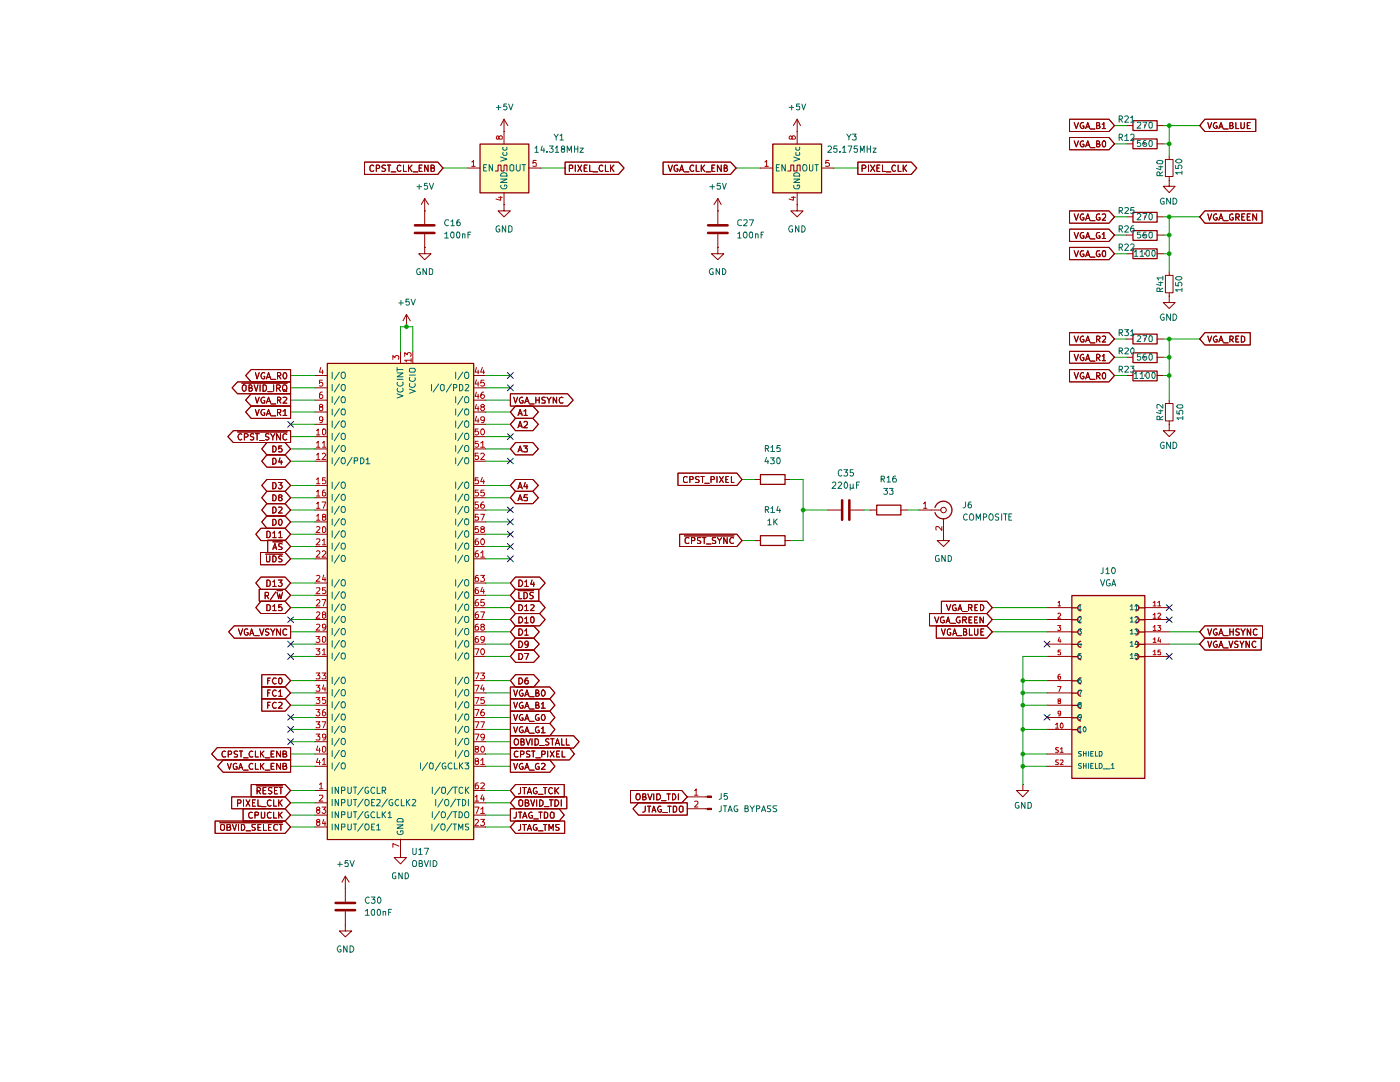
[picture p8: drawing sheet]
<svg xmlns="http://www.w3.org/2000/svg" width="279mm" height="216mm" viewBox="0 0 279 216" stroke-linecap="round" stroke-linejoin="round" font-family="sans-serif">
<g fill="#ffb">
<path d="M65.3 72.5h29.2v95h-29.2z"/>
<path d="M213.9 118.8h14.6v36.5h-14.6z"/>
<path d="M95.8 28.7h9.7v9.8h-9.7z"/>
<path d="M154.2 28.7h9.8v9.8h-9.8z"/>
</g>
<g fill="none" stroke="#910000" stroke-width=".2">
<path d="M72.7 32.3h14.7l1 1.2-1 1.3h-14.7zM74.6 33.1l-.4-.2-.4 .4v.6l.2 .2 .3 .1 .3-.2M75.1 33.6l.6-.1v-.5l-.6-.1v1.3M77 33l-.5-.1-.3 .3 .2 .3 .5 .2 .1 .2-.3 .3-.5-.1M77.3 32.9h.7M77.6 32.9v1.3M78.1 34.3h.9M80 33.1l-.2-.2a.65 .65 0 0 0-.6 .7 .65 .65 0 0 0 .6 .6l.2-.2M80.5 32.9v1.3h.6M81.5 32.9v1.3M81.7 33.5l.5 .7M82.2 32.9l-.7 .8"/>
<path d="M82.5 34.3h.9M83.7 33.5h.4M84.2 32.9h-.5v1.3h.5M84.8 39.6l-.7 1.2M84.8 39.6l.7 1.2M84.8 39.6v5.1M85.4 32.9v1.3l-.6-1.3v1.3M86 33.5h.5l.2-.3-.3-.3h-.4v1.3h.5l.2-.2v-.3l-.3-.2M93.3 33.5h2.5M98.8 34.1h.6v-1.2h.6v1.2h.6v-1.2h.6v1.2M100.6 26.2h.1M100.6 23.8l-.7 1.3"/>
<path d="M100.6 23.8l.7 1.3M100.6 23.8v4.9M100.6 38.4v2.4M105.5 33.5h2.5M112.8 32.3h10.6l1.1 1.2-1.1 1.3h-10.6zM113.6 33.6l.7-.1v-.4l-.2-.2h-.5v1.3M114.8 32.9v1.3M115.3 32.9l.8 1.3M116.1 32.9l-.8 1.3M116.6 33.5h.4M117.2 32.9h-.6v1.3h.6M117.7 32.9v1.3h.6"/>
<path d="M118.4 34.3h.9M120.3 33.1l-.2-.2a.65 .65 0 0 0-.6 .7 .65 .65 0 0 0 .6 .6l.2-.2M120.8 32.9v1.3h.6M121.8 32.9v1.3M122 33.5l.5 .7M122.5 32.9l-.7 .8M213.4 23.8h7.9l1.1 1.3-1.1 1.1h-7.9zM213.4 27.4h7.9l1.1 1.3-1.1 1.2h-7.9zM214.4 24.5l.4 1.2 .4-1.2M214.4 28.1l.4 1.2 .4-1.2M216.2 24.5h-.4a.61 .61 0 0 0-.2 .8 .61 .61 0 0 0 .7 .3v-.5h-.2M216.2 28.2a.59 .59 0 0 0-.7 .4 .59 .59 0 0 0 .3 .7l.5-.1v-.4h-.2"/>
<path d="M216.7 25.7l.4-1.2 .4 1.2M216.7 29.3l.4-1.2 .4 1.2M216.8 25.3h.5M216.8 29h.5M217.6 25.7h.9M217.6 29.5h.9M218.9 25.1l.5-.1v-.5h-.5v1.2l.6-.1v-.4l-.3-.1M218.9 28.7l.5-.1v-.4l-.5-.1v1.2h.5l.1-.4-.3-.2M220 24.8l.3-.3v1.2M220 25.7h.6M220.1 28.2l.3-.1 .2 .3v.8l-.5 .1a.94 .94 0 0 1 0-1.1zM224.8 25.1h1.3"/>
<path d="M224.8 28.7h1.3M230.9 25.1h1.3M230.9 28.7h1.3M232.6 31.8h1.5v3.4h-1.5zM233.3 36v1.2h-1.1l1.1 1.2 1.2-1.2h-1.2M233.3 36h.1M233.3 31.1v.7M233.3 35.2v.8M240.5 23.8h10.1v2.4h-10.1l-1.1-1.1zM241 24.5l.4 1.2 .4-1.2M242.8 24.5h-.4a.61 .61 0 0 0-.3 .8 .61 .61 0 0 0 .8 .3v-.5h-.2M243.2 25.7l.5-1.2 .4 1.2"/>
<path d="M243.4 25.3h.5M244.2 25.7h.9M245.5 25.1l.5-.1v-.5h-.5v1.2l.5-.1 .1-.4-.3-.1M246.6 24.5v1.2h.6M247.7 24.5v1.1l.1 .1h.3l.2-.3v-.9M248.9 25.1h.4M249.5 24.5h-.6v1.2h.6M84.8 42.1h.1M84.8 49.4v1.2h1.2l-1.2 1.2-1.2-1.2h1.2M84.8 49.4h.1M84.8 46.7v2.7M100.6 40.8v1.3h1.3l-1.3 1.2-1.2-1.2h1.2"/>
<path d="M100.6 40.8h.1M143.3 49.4v1.2h1.1l-1.1 1.2-1.3-1.2h1.3M143.3 49.4h.1M213.4 49.4h7.9l1.1 1.2-1.1 1.2h-7.9zM213.4 45.7h7.9l1.1 1.2-1.1 1.3h-7.9zM213.4 42.1h7.9l1.1 1.2-1.1 1.2h-7.9zM214.4 50l.4 1.2 .4-1.2M214.4 46.4l.4 1.2 .4-1.2M214.4 42.7l.4 1.2 .4-1.2M216.2 50h-.4a.61 .61 0 0 0-.2 .8 .61 .61 0 0 0 .7 .3v-.4h-.2M216.2 46.4h-.4a.61 .61 0 0 0-.2 .8 .61 .61 0 0 0 .7 .3v-.4h-.2M216.2 42.8v-.1a.64 .64 0 0 0-.6 .6 .64 .64 0 0 0 .5 .6l.2-.1v-.4h-.2"/>
<path d="M216.7 51.2l.4-1.2 .4 1.2M216.7 47.6l.4-1.2 .4 1.2M216.7 43.9l.4-1.2 .4 1.2M216.8 50.9h.5M216.8 47.2h.5M216.8 43.6h.5M217.6 51.3h.9M217.6 47.7h.9M217.6 44h.9M219.5 50h-.5a.61 .61 0 0 0-.2 .8 .61 .61 0 0 0 .7 .3v-.4h-.2M219.5 46.4h-.5a.61 .61 0 0 0-.2 .8 .61 .61 0 0 0 .7 .3v-.4h-.2M219.5 42.8l-.1-.1a.64 .64 0 0 0-.6 .6 .64 .64 0 0 0 .5 .6l.2-.1v-.4h-.2"/>
<path d="M220 46.7l.3-.3v1.2M220 42.8l.1-.1h.4l.1 .1v.5l-.6 .6h.6M220 47.6h.6M220.1 50h.4l.1 .2v.8l-.3 .2a.84 .84 0 0 1-.2-1.2zM224.8 50.6h1.3M224.8 43.3h1.3M224.8 46.9h1.3M230.9 50.6h1.3M230.9 43.3h1.3M230.9 46.9h1.3M47.4 76.2h10.6v2.4h-10.6l-1.1-1.2zM48.3 76.5h9"/>
<path d="M48.6 76.8l.5 .2v.8l-.2 .3h-.3a.86 .86 0 0 1 0-1.3zM49.7 77.4l.5-.1v-.4l-.5-.1v1.3h.4l.3-.5-.4-.2M50.1 78.6h7.9v2.4h-7.9l-1.1-1.2zM50.1 73.7h7.9v2.5h-7.9l-1.1-1.3zM50.7 76.8l.4 1.3 .4-1.3M51 79.3l.3 1.1 .4-1.1M51 74.3l.3 1.3 .4-1.3M51.9 76.8v1.3M52.5 76.8h.3l.4 .3v.6l-.4 .4h-.3zM52.8 79.3a.61 .61 0 0 0-.7 .3 .61 .61 0 0 0 .2 .8h.5v-.5h-.1M52.8 74.4l-.1-.1a.6 .6 0 0 0-.6 .7 .6 .6 0 0 0 .7 .5v-.4h-.1M53.2 75.6l.4-1.3 .4 1.3"/>
<path d="M53.3 75.3h.6M53.4 78.1h1M54.1 75.7h.9M54.6 76.8v1.3M55.2 77.5h.5l.3-.5-.3-.2h-.5v1.3M55.4 79.8h.6v-.5h-.6v1.1M55.4 75l.6-.1v-.5l-.6-.1v1.3M55.5 77.5l.5 .6M55.6 79.8l.5 .6M55.6 75l.5 .6M56.5 77l.1-.2a.46 .46 0 0 1 .6 .4l-.1 .8-.5 .1a.9 .9 0 0 1-.1-1.1zM56.5 79.3h.5l.2 .2-.7 .9h.7"/>
<path d="M56.6 77.7l.6 .4M56.6 74.4a.56 .56 0 0 1 .7 .4 .56 .56 0 0 1-.2 .6v.1a.56 .56 0 0 1-.7-.3 .56 .56 0 0 1 .2-.7zM62.8 77.4h2.5M62.8 79.8h2.5M62.8 74.9h2.5M79.9 70.1v2.4M81.1 65.2h.1M81.1 62.7l-.7 1.3M81.1 62.7l.8 1.3M81.1 62.7v2.5M82.4 70.1v2.4M94.5 77.4h2.4"/>
<path d="M94.5 79.8h2.4M94.5 74.9h2.4M101.9 78.6h11.4l1.1 1.2-1.1 1.2h-11.4zM102.5 79.3l.4 1.1 .4-1.1M104.3 79.3a.59 .59 0 0 0-.7 .4 .59 .59 0 0 0 .3 .7h.5v-.5h-.3M106.9 79.8h.7M106.9 79.3v1.1M107.6 79.3v1.1M108.8 79.3h-.4l-.3 .2 .1 .3 .6 .2v.4h-.7M109.1 79.3l.5 .5 .4-.5M109.6 79.8v.6M111.1 79.3v1.1l-.7-1.1v1.1"/>
<path d="M112.4 79.3h-.3a.67 .67 0 0 0-.5 .5 .67 .67 0 0 0 .2 .6h.6M213.4 73.7h7.9l1.1 1.2-1.1 1.3h-7.9zM214.4 74.3l.4 1.3 .4-1.3M216.2 74.4v-.1a.64 .64 0 0 0-.6 .6 .64 .64 0 0 0 .5 .7l.2-.2v-.3h-.2M216.7 75.6l.4-1.3 .4 1.3M216.8 75.3h.5M217.6 75.7h.9M218.9 75l.6-.1v-.3l-.2-.3h-.4v1.3M219.1 75l.4 .6M220.1 74.4l.3-.1 .2 .3v.8l-.2 .2a.71 .71 0 0 1-.3-1.2zM224.8 74.9h1.3M230.9 74.9h1.3"/>
<path d="M233.3 79.8v.7M46.6 85.9h11.4v2.4h-11.4l-1.1-1.2zM47.4 86.2h9.9M48.3 86.7l-.3-.2a.65 .65 0 0 0-.5 .7 .65 .65 0 0 0 .5 .6l.3-.2M48.8 87.2h.5l.2-.4-.2-.3h-.5v1.3M50.1 81h7.9v2.5h-7.9l-1.1-1.3zM50.6 86.6l-.4-.1-.2 .3v.2l.6 .3v.3l-.2 .2-.4-.1M51 81.7l.3 1.2 .4-1.2M51 86.5h.7M51.3 86.5v1.3M51.8 87.9h.9M52.8 81.7h-.5a.61 .61 0 0 0-.2 .8 .61 .61 0 0 0 .7 .3v-.4h-.1"/>
<path d="M53.2 80.4l.4-1.1 .4 1.1M53.2 82.9l.4-1.2 .4 1.2M53.3 98h3.6l1.1 1.3-1.1 1.2h-3.6l-1.1-1.2zM53.3 90.8h3.6l1.1 1.2-1.1 1.2h-3.6l-1.1-1.2zM53.3 88.3h3.6l1.1 1.3-1.1 1.2h-3.6l-1.1-1.2zM53.3 95.7h3.6l1.1 1.2-1.1 1.1h-3.6l-1.1-1.1zM53.3 80.1h.6M53.3 82.6h.6M53.7 86.6l-.5-.1-.2 .2v.3l.7 .4-.3 .4-.4-.1M54 86.5l.4 .7 .5-.7M54.1 80.6h.9M54.1 83h.9"/>
<path d="M54.4 98.7a.66 .66 0 0 1 .7 .5 .66 .66 0 0 1-.2 .7h-.5zM54.4 91.4h.5a.66 .66 0 0 1 .2 .8 .66 .66 0 0 1-.7 .4zM54.4 89a.66 .66 0 0 1 .7 .4 .66 .66 0 0 1-.2 .8h-.5zM54.4 96.3a.64 .64 0 0 1 .7 .6 .64 .64 0 0 1-.7 .6zM54.4 87.2v.6M55.4 82.3h.6v-.6h-.6v1.2M55.5 96.3h.8l-.4 .5 .4 .1v.4l-.2 .2h-.4l-.2-.1M55.6 82.3l.5 .6M55.8 99.2l-.2-.1v-.3h.6v.3l-.6 .3 .1 .5h.4l.2-.2v-.2l-.2-.3M55.9 91.4l-.3 .8h.8M56 86.5v1.3l-.8-1.3v1.3M56.1 91.9v.7"/>
<path d="M56.2 89h-.6v.6l.5-.2 .2 .3v.3l-.2 .2-.5-.1M56.5 82l.4-.3v1.2M56.5 82.9h.7M57.2 86.7l-.3-.2-.4 .4v.6l.1 .2 .4 .1 .2-.2M62.8 82.2h2.5M62.8 84.7h2.5M62.8 87.1h2.5M62.8 89.6h2.5M62.8 92h2.5M62.8 96.9h2.5M62.8 99.3h2.5M94.5 82.2h2.4"/>
<path d="M94.5 84.7h2.4M94.5 87.1h2.4M94.5 89.6h2.4M94.5 92h2.4M94.5 96.9h2.4M94.5 99.3h2.4M102.9 81h3.4l1.1 1.2-1.1 1.3h-3.4l-1-1.3zM102.9 83.5h3.4l1.1 1.2-1.1 1.2h-3.4l-1-1.2zM102.9 88.3h3.4l1.1 1.3-1.1 1.2h-3.4l-1-1.2zM103.4 82.9l.4-1.2 .4 1.2M103.4 85.3l.4-1.2 .4 1.2M103.4 90.2l.4-1.2 .4 1.2"/>
<path d="M103.5 82.6h.6M103.5 85h.6M103.5 89.8h.6M104.5 89h.7l-.4 .4 .4 .2v.5h-.7M104.6 82l.3-.3v1.2M104.6 84.2l.1-.1h.4l.1 .1v.5l-.7 .6h.7M104.6 82.9h.6M104.7 80.4l.5-1.1 .4 1.1M104.9 80.1h.5M105.7 80.6h.9M135.3 94.4h11.8l1 1.3-1 1.2h-11.8zM137.2 95.2h-.1a.45 .45 0 0 0-.7 .1v.7l.2 .3 .6-.1"/>
<path d="M137.7 95.7h.6v-.5l-.6-.1v1.2M139.5 95.2h-.6l-.1 .2 .2 .3h.3l.2 .4-.1 .2h-.6M139.9 95.1h.6M140.2 95.1v1.2M140.6 96.4h1M141.9 95.7h.6v-.5l-.6-.1v1.2M143.1 95.1v1.2M143.6 95.1l.8 1.2M144.4 95.1l-.8 1.2M144.9 95.7h.3M145.4 95.1h-.5v1.2h.5M146 95.1v1.2h.5"/>
<path d="M150.5 95.7h1.2M156.6 95.7h1.2M232.6 80.5h1.5v3.5h-1.5zM233.3 84.7v1.2h-1.1l1.1 1.2 1.2-1.2h-1.2M233.3 84.7h.1M233.3 84v.7M51.7 117.6h5.2l1.1 1.2-1.1 1.2h-5.2zM52 110.2h4.9l1.1 1.3-1.1 1.2h-4.9zM52.1 115.1h4.8l1.1 1.2-1.1 1.3h-4.8l-1-1.3zM52.1 120h4.8l1.1 1.2-1.1 1.2h-4.8l-1-1.2zM52.1 105.4h4.8l1.1 1.2-1.1 1.3h-4.8l-1-1.3zM52.9 118.9h.5l.2-.2v-.3l-.2-.2h-.5v1.3"/>
<path d="M53 110.6h3.4M53.2 110.9l.1 1.2h.5l.1-1.2M53.3 115.7l.5 .1 .1 .3v.6l-.3 .3h-.3zM53.3 106l.5 .1 .1 .2v.6l-.3 .4h-.3zM53.3 103h3.6l1.1 1.1-1.1 1.3h-3.6l-1.1-1.3zM53.3 100.5h3.6l1.1 1.3-1.1 1.2h-3.6l-1.1-1.2zM53.3 118.9l.3 .6M53.4 107.8h3.5l1.1 1.3-1.1 1.1h-3.5zM54.4 116.1l.4-.4v1.3M54.4 110.9a.66 .66 0 0 1 .7 .4 .66 .66 0 0 1-.2 .8h-.5zM54.4 106.3l.4-.3v1.3M54.4 109.6l.5-1.1 .3 1.1"/>
<path d="M54.4 103.6h.5a.66 .66 0 0 1 .2 .8 .66 .66 0 0 1-.7 .4zM54.4 101.2h.5a.66 .66 0 0 1 .2 .7 .66 .66 0 0 1-.7 .5zM54.4 117h.7M54.4 107.3h.7M54.4 108.1h2M54.5 109.3h.6M55 118.1l-1.1 1.6M55.3 118.2l.3 1.3 .2-1 .3 1 .3-1.3M55.3 117.9h1.1M55.5 115.7h.8l-.4 .5 .3 .1 .1 .5-.2 .2h-.4l-.2-.2M55.6 106.3l.4-.3v1.3M55.6 103.8l.2-.2a.6 .6 0 0 1 .6 .6 .6 .6 0 0 1-.4 .6l-.4-.2z"/>
<path d="M55.6 101.3l.5-.1 .2 .3-.8 .9h.8M55.6 107.3h.7M56.3 111h-.7v.3l.7 .5-.2 .3h-.5M56.3 108.5h-.7v.5l.7 .3-.2 .3h-.5M62.8 101.8h2.5M62.8 104.1h2.5M62.8 106.6h2.5M62.8 109.1h2.5M62.8 111.5h2.5M62.8 116.3h2.5M62.8 118.8h2.5M94.5 101.8h2.4"/>
<path d="M94.5 104.1h2.4M94.5 106.6h2.4M94.5 109.1h2.4M94.5 111.5h2.4M94.5 116.3h2.4M94.5 118.8h2.4M102.9 120h4.8l1.1 1.2-1.1 1.2h-4.8l-1-1.2zM135.6 106.6h11.5l1 1.3-1 1.2h-11.5zM136.6 106.9h9.9M137.5 107.4l-.6-.1-.2 .2v.7a.55 .55 0 0 0 .8 .2M138 107.9h.6v-.6h-.6v1.2M139.9 107.3l-.7 .1v.3l.7 .4-.3 .4-.4-.1"/>
<path d="M140.2 107.3h.7M140.5 107.3v1.2M141 108.5h.9M142.8 107.3h-.6v.1v.4l.6 .2v.4h-.6M143.2 107.3l.4 .6 .4-.6M143.6 107.9v.6M145.1 107.3v1.2l-.7-1.2v1.2M146.4 107.4l-.5-.1a.61 .61 0 0 0-.3 .8 .61 .61 0 0 0 .8 .3M150.5 107.9h1.2M156.6 107.9h1.2M165.2 101.8h2.6M169.8 101.8h2.7"/>
<path d="M173.7 101.8h1.2M179.7 101.8h1.3M183.4 101.8h4.4M187.9 120h9l1.1 1.2-1.1 1.2h-9zM188.3 106.6v1.3h1.2l-1.2 1.2-1.3-1.2h1.3M188.3 106.6h.1M188.3 103.5v3.1M46.7 124.9h11.3v2.4h-11.3l-1.1-1.2zM47.6 125.5l.4 1.2 .4-1.2M49.4 125.6l-.3-.1-.3 .3v.6l.1 .3h.4l.2-.1v-.4h-.2M49.9 126.7l.3-1.2 .4 1.2M50 126.4h.5"/>
<path d="M50.8 126.8h.9M51.8 125.5l.4 1.2 .5-1.2M52.2 137.1h4.7l1.1 1.2-1.1 1.1h-4.7zM52.2 139.4h4.7l1.1 1.3-1.1 1.2h-4.7zM52.2 134.6h4.7l1.1 1.2-1.1 1.3h-4.7zM53.3 120.7h.3l.3 .2v.7l-.1 .2h-.5zM53.4 138.3h.4M53.4 135.8h.4M53.7 125.6l-.5-.1-.2 .1v.4l.7 .4-.3 .3h-.4M53.9 137.7h-.5v1.2M53.9 135.3h-.5v1.2M54 125.5l.4 .7 .5-.7"/>
<path d="M54.4 121l.4-.3v1.1M54.4 126.2v.5M54.4 121.8h.7M55.1 137.8l-.2-.1a.65 .65 0 0 0-.5 .6 .65 .65 0 0 0 .5 .6l.2-.1M55.1 135.4l-.5-.1a.67 .67 0 0 0-.2 .7 .67 .67 0 0 0 .5 .5l.2-.1M55.6 138l.4-.3v1.2M55.6 135.5l.2-.2a.6 .6 0 0 1 .6 .5 .6 .6 0 0 1-.4 .7l-.4-.3zM55.6 138.9h.7M56 125.5v1.2l-.8-1.2v1.2M56.2 120.7h-.6v.5l.5-.1 .2 .2v.4l-.2 .1h-.5M57.2 125.6l-.3-.1-.4 .3 .1 .8 .3 .1 .3-.1M62.8 138.3h2.5"/>
<path d="M62.8 135.8h2.5M62.8 121.2h2.5M62.8 123.6h2.5M62.8 126.1h2.5M62.8 128.5h2.5M62.8 131h2.5M94.5 138.3h2.4M94.5 135.8h2.4M94.5 121.2h2.4M94.5 123.6h2.4M94.5 126.1h2.4M94.5 128.5h2.4"/>
<path d="M94.5 131h2.4M101.9 139.4h7.8l1 1.3-1 1.2h-7.8zM102.9 134.6h3.6l1.1 1.2-1.1 1.3h-3.6l-1-1.3zM102.9 124.9h3.6l1.1 1.2-1.1 1.2h-3.6l-1-1.2zM102.9 129.7h3.6l1.1 1.3-1.1 1.2h-3.6l-1-1.2zM102.9 122.4h4.8l1.1 1.2-1.1 1.3h-4.8l-1-1.3zM102.9 127.3h3.6l1.1 1.2-1.1 1.2h-3.6l-1-1.2zM103.5 135.3h.6a.66 .66 0 0 1 .2 .8 .66 .66 0 0 1-.8 .4zM103.5 125.5a.65 .65 0 0 1 .8 .6 .65 .65 0 0 1-.8 .6zM103.5 130.4a.66 .66 0 0 1 .8 .4 .66 .66 0 0 1-.2 .8h-.6zM103.5 123.1h.6a.66 .66 0 0 1 .2 .8 .66 .66 0 0 1-.8 .4zM103.5 127.9a.65 .65 0 0 1 .8 .7 .65 .65 0 0 1-.8 .6z"/>
<path d="M103.5 120.7a.66 .66 0 0 1 .8 .3 .66 .66 0 0 1-.2 .8h-.6zM104.7 130.4h.8l-.5 1.2M104.7 125.9l.4-.4v1.2M104.7 123.4l.4-.3v1.2M104.7 121l.4-.3v1.1M104.7 121.8h.7M104.7 126.7h.7M104.7 124.3h.7M105.3 135.3l-.4 .1-.2 .8 .3 .3 .4-.1v-.6l-.4-.1-.3 .3M105.4 128.4l-.2 .3-.4-.1v-.6l.4-.1 .2 .2v.8l-.2 .2-.4 .1M105.9 123.3l.2-.2h.3a.86 .86 0 0 1-.1 1.2l-.3-.1-.1-.2zM105.9 120.7h.4l.3 .3-.8 .8h.8"/>
<path d="M185.5 122.4h11.4l1.1 1.2-1.1 1.3h-11.4zM186.5 123.1l.4 1.2 .5-1.2M186.9 124.9h10l1.1 1.2-1.1 1.2h-10zM187.9 125.5l.4 1.2 .3-1.2M188.4 123.1h-.5l-.2 .3v.6a.55 .55 0 0 0 .8 .2v-.4h-.3M188.8 124.3l.4-1.2 .4 1.2M188.9 120.7l.4 1.1 .4-1.1M188.9 124h.6M189.7 125.6l-.3-.1-.3 .3v.6l.1 .3h.5v-.5h-.1M189.7 124.4h1M190.2 126.7l.3-1.2 .4 1.2M190.2 126.4h.6"/>
<path d="M190.8 120.7h-.1a.66 .66 0 0 0-.6 .4 .66 .66 0 0 0 .2 .7h.5v-.5h-.2M191 126.8h.9M191.2 121.8l.4-1.1 .3 1.1M191.3 121.5h.6M191.6 123.1h-.5a.61 .61 0 0 0-.2 .8 .61 .61 0 0 0 .7 .3v-.4h-.2M192.1 123.7h.6l.2-.4-.2-.2h-.6v1.2M192.1 122h.9M192.3 126.1l.6-.1v-.4l-.2-.1h-.4v1.2h.6l.1-.4-.3-.2M192.4 123.7l.5 .6M193.3 121.2h.6l.1-.5h-.7v1.1M193.4 123.7h.4M193.5 125.5v1.2h.6"/>
<path d="M193.6 121.2l.4 .6M194 123.1h-.6v1.2h.6M194.5 125.5v1l.2 .2h.4l.1-.2v-1M194.5 123.7h.4M194.6 121.2h.3M195.1 120.7h-.5v1.1h.5M195.1 123.1h-.6v1.2h.6M195.7 120.7a.66 .66 0 0 1 .6 .4 .66 .66 0 0 1-.2 .7h-.4zM195.8 126.1h.4M196.3 123.1v1.2l-.7-1.2v1.2M196.3 125.5h-.5v1.2h.5M209 138.3h4.9"/>
<path d="M209 135.8h4.9M209 121.2h4.9M209 123.6h4.9M209 126.1h4.9M209 128.5h4.9M209 131h4.9M228.4 121.2h4.9M228.4 123.6h4.9M228.4 126.1h4.9M228.4 128.5h4.9M228.4 131h4.9M240.5 124.9h11.5v2.4h-11.5l-1.1-1.2z"/>
<path d="M240.5 127.3h11.2v2.4h-11.2l-1.1-1.2zM241 125.5l.4 1.2 .4-1.2M241 127.9l.4 1.3 .4-1.3M242.8 125.6l-.1-.1a.64 .64 0 0 0-.6 .6 .64 .64 0 0 0 .6 .6l.2-.1v-.4h-.2M242.8 128l-.1-.1a.64 .64 0 0 0-.6 .6 .64 .64 0 0 0 .6 .7l.2-.2v-.4h-.2M243.2 126.7l.5-1.2 .4 1.2M243.2 129.2l.5-1.3 .4 1.3M243.4 126.4h.5M243.4 128.8h.5M244.2 126.8h.9M244.2 129.3h.9M245.3 127.9l.3 1.3 .4-1.3"/>
<path d="M245.5 126.1h.6M245.5 125.5v1.2M246.1 125.5v1.2M247.1 128l-.5-.1-.2 .3 .1 .2 .6 .3v.3l-.2 .2-.5-.1M247.3 125.6l-.4-.1-.3 .2 .1 .4 .6 .1v.4l-.2 .1h-.5M247.5 127.9l.3 .7 .4-.7M247.7 125.5l.4 .7 .4-.7M247.8 128.6v.6M248.1 126.2v.5M249.3 127.9v1.3l-.6-1.3v1.3M249.6 125.5v1.2l-.7-1.2v1.2M250.6 128.1l-.2-.2a.65 .65 0 0 0-.5 .7 .65 .65 0 0 0 .5 .6l.2-.2"/>
<path d="M250.9 125.6l-.3-.1a.65 .65 0 0 0-.5 .6 .65 .65 0 0 0 .5 .6l.3-.1M43.4 149.2h14.6v2.4h-14.6l-1.1-1.1zM44.5 151.6h13.5v2.5h-13.5l-1.1-1.2zM45 149.9h-.2a.67 .67 0 0 0-.5 .5 .67 .67 0 0 0 .2 .6h.5M45.4 152.3l.4 1.2 .3-1.2M45.6 150.5h.5v-.6h-.5v1.1M46.2 159h10.7l1.1 1.2-1.1 1.2h-10.7zM47.2 152.4a.45 .45 0 0 0-.6 .2v.6l.1 .3 .6-.1v-.4h-.2M47.4 149.9h-.7v.5l.6 .1 .1 .2-.1 .3h-.6M47.7 153.5l.3-1.2 .4 1.2M47.8 149.9h.6M47.8 153.2h.5"/>
<path d="M48.1 149.9v1.1M48.6 151.2h.9M48.6 153.7h.9M48.6 159.6v1.3M49.1 159.6l.8 1.3M49.9 159.6l-.8 1.3M50.1 156.6h6.8l1.1 1.1-1.1 1.3h-6.8zM50.5 149.9h-.3a.67 .67 0 0 0-.5 .5 .67 .67 0 0 0 .3 .6h.5M50.5 152.4a.61 .61 0 0 0-.8 .3 .61 .61 0 0 0 .3 .8l.5-.1M51 149.9v1.1h.6M51 152.3v1.2h.6M51 159.6h-.6v1.3h.6"/>
<path d="M51.1 156.8h5.3M51.3 157.8l.6-.1v-.5l-.6-.1v1.3M51.5 159.6v1.3h.6M51.6 157.8l.4 .6M52 149.9v1.1M52 152.3v1.2M52.2 150.4l.5 .6M52.2 152.8l.5 .7M52.5 157.7h.4M52.7 149.9l-.7 .6M52.7 152.3l-.7 .7M52.9 151.2h1"/>
<path d="M52.9 153.7h1M53.1 157.1h-.6v1.3h.6M53.4 140.7h.4M53.9 140.1h-.5v1.2M54.1 159.8l-.2-.2a.6 .6 0 0 0-.6 .7 .6 .6 0 0 0 .7 .5l.1-.1M54.1 150.5h.4M54.1 152.9h.4M54.3 157.2l-.5-.1-.2 .2v.4l.7 .4-.3 .3-.4-.1M54.6 159.6v1.3h.6M54.7 149.9h-.6v1.1h.6M54.7 152.3h-.6v1.2h.6M54.8 157.7h.4"/>
<path d="M55.1 140.2a.61 .61 0 0 0-.7 .3 .61 .61 0 0 0 .2 .8l.5-.1M55.4 157.1h-.6v1.3h.6M55.6 140.2l.5-.1 .2 .4-.8 .8h.8M55.6 159.6v1.3M55.7 157.1h.7M56 149.9v1.1l-.8-1.1v1.1M56 152.3v1.2l-.8-1.2v1.2M56.1 157.1v1.3M56.3 159.6l-.7 .7M56.5 150.5l.6-.1v-.5h-.6v1.1h.6l.1-.3-.3-.2M56.5 152.9l.6-.1v-.4l-.6-.1v1.2h.6l.1-.4-.3-.2M62.8 140.7h2.5"/>
<path d="M62.8 150.5h2.5M62.8 152.9h2.5M62.8 157.7h2.5M62.8 143.2h2.5M62.8 145.5h2.5M62.8 148h2.5M94.5 140.7h2.4M94.5 150.5h2.4M94.5 152.9h2.4M94.5 157.7h2.4M94.5 143.2h2.4M94.5 145.5h2.4"/>
<path d="M94.5 148h2.4M101.9 151.6h7.8l1 1.3-1 1.2h-7.8zM101.9 144.4h7.8l1 1.1-1 1.3h-7.8zM101.9 141.9h7.8l1 1.3-1 1.2h-7.8zM101.9 146.8h12.6l1.1 1.2-1.1 1.3h-12.6zM101.9 149.2h11.7l1 1.3-1 1.1h-11.7zM102.5 152.3l.4 1.2 .4-1.2M102.5 145l.4 1.2 .4-1.2M102.5 140.1l.4 1.2 .4-1.2M102.5 142.6l.4 1.2 .4-1.2M102.9 156.6h9.7v2.4h-9.7l-1-1.3zM102.9 159h10.2v2.4h-10.2l-1-1.2z"/>
<path d="M102.9 147.4l.3 .1a.74 .74 0 0 1 .2 1l-.5 .2a.86 .86 0 0 1 0-1.3zM103.4 149.9h-.3a.67 .67 0 0 0-.5 .5 .67 .67 0 0 0 .3 .6h.5M103.5 159.8l.3-.2 .5 .2v.8l-.2 .3h-.3l-.3-.3zM103.9 157.1v1.1l-.4 .2M103.9 150.5h.6l.1-.6h-.7v1.1M104 148l.6-.1v-.3l-.6-.2v1.3h.4l.2-.1 .1-.3-.4-.3M104.3 152.4a.59 .59 0 0 0-.7 .4 .59 .59 0 0 0 .3 .7l.5-.1v-.4h-.3M104.3 145h-.4a.61 .61 0 0 0-.3 .8 .61 .61 0 0 0 .8 .3v-.4h-.3M104.3 140.2a.59 .59 0 0 0-.7 .4 .59 .59 0 0 0 .3 .7l.5-.1v-.4h-.3M104.3 142.6h-.4a.61 .61 0 0 0-.3 .8 .61 .61 0 0 0 .8 .3v-.4h-.3M104.3 157.1h.8M104.7 157.1v1.3"/>
<path d="M104.7 153.5l.5-1.2 .4 1.2M104.7 146.2l.5-1.2 .4 1.2M104.7 141.3l.5-1.2 .4 1.2M104.7 143.8l.5-1.2 .4 1.2M104.9 153.2h.5M104.9 145.9h.5M104.9 141h.5M104.9 143.4h.5M105 147.4l.4 1.3 .4-1.3M105.2 158.4l.5-1.3 .4 1.3M105.4 158.1h.5M105.7 153.7h.9"/>
<path d="M105.7 146.3h.9M105.7 141.5h.9M105.7 143.9h.9M105.8 149.9h-.7v.5l.6 .1 .1 .2-.1 .3h-.6M105.9 159.6l.4 1.3 .4-1.3M106.1 149.9h.7M106.2 147.4v1.3M106.4 149.9v1.1M106.8 147.4h.3l.3 .3v.6l-.3 .4h-.3zM106.9 140.7l.5-.1v-.4l-.5-.1v1.2h.5l.2-.3-.3-.3M106.9 151.2h1M107.1 157.2l-.1-.1a.64 .64 0 0 0-.6 .6 .64 .64 0 0 0 .5 .7l.3-.2v-.3h-.3"/>
<path d="M107.1 159.6v1.3M107.4 158.5h1M107.5 152.4l-.1-.1a.66 .66 0 0 0-.5 .5 .66 .66 0 0 0 .2 .7l.5-.1v-.4h-.2M107.5 145h-.4a.61 .61 0 0 0-.3 .8 .61 .61 0 0 0 .8 .3v-.4h-.2M107.5 142.6h-.4a.61 .61 0 0 0-.3 .8 .61 .61 0 0 0 .8 .3v-.4h-.2M107.7 159.6l.6 .2 .1 .1v.6l-.4 .4h-.3zM107.7 148.8h.9M108 152.4l.5-.1 .3 .3-.8 .9h.8M108 145.4l.4-.4v1.2M108 140.5l.4-.4v1.2M108 146.2h.8M108 141.3h.8"/>
<path d="M108.1 150.5h.6l.1-.6h-.7v1.1M108.2 142.6h.2a.62 .62 0 0 1 .4 .6 .62 .62 0 0 1-.4 .6 .77 .77 0 0 1-.2-1.2zM108.5 157.1h.6M108.8 157.1v1.3M109.3 149.9v1.1M109.6 147.5h-.6v.4l.5 .3 .1 .2-.3 .3-.4-.1M109.6 159.6h.8M109.8 149.9l.8 1.1M109.9 147.4h.7M110 159.6v1.3M110.2 157.3l-.2-.2a.65 .65 0 0 0-.5 .7 .65 .65 0 0 0 .5 .6l.2-.2M110.2 147.4v1.3"/>
<path d="M110.6 149.9l-.8 1.1M110.7 159.6a.65 .65 0 0 1 .8 .6 .65 .65 0 0 1-.8 .7zM110.7 157.1v1.3M110.8 148.7l.5-1.3 .4 1.3M110.9 157.7l.6 .7M111 148.3h.5M111.1 150.5h.4M111.5 157.1l-.8 .8M111.7 149.9h-.6v1.1h.6M112 159.6v1.3M112.1 147.4v1.3h.5M112.2 149.9v1.1h.6"/>
<path d="M113 147.4v1.3h.6M125.8 157.7h10.3l1.1 1.3-1.1 1.2h-10.3zM127.1 158.4h.5l.2 .8a.46 .46 0 0 1-.6 .4 .86 .86 0 0 1-.1-1.2zM128.3 159h.4l.2-.2-.1-.4h-.5v1.2l.6-.1v-.3l-.2-.2M129.3 158.4l.4 1.2 .4-1.2M130.5 158.4v1.2M131.1 158.4h.5a.66 .66 0 0 1 .2 .8 .66 .66 0 0 1-.7 .4zM132 159.8h.9M133.1 158.4h.7M133.4 158.4v1.2M134.2 158.4h.4a.66 .66 0 0 1 .3 .8 .66 .66 0 0 1-.7 .4zM135.4 158.4v1.2"/>
<path d="M204.1 156.6v1.1h1.2l-1.2 1.3-1.2-1.3h1.2M204.1 156.6h.1M209 140.7h4.9M209 150.5h4.9M209 152.9h4.9M209 143.2h4.9M209 145.5h4.9M42.9 163.8h14l1.1 1.2-1.1 1.3h-14zM43.9 164.2h12.5M44 164.7l.2-.2h.4l.2 .2v.8l-.3 .2-.5-.2zM45.3 165.1l.6-.1v-.5h-.6v1.2l.7-.1 .1-.3-.4-.2M46.4 164.5l.4 1.2 .4-1.2"/>
<path d="M47.4 160.3h.5l.2-.2v-.3l-.2-.2h-.5v1.3M47.6 164.5v1.2M48.2 164.5h.4a.66 .66 0 0 1 .2 .8 .66 .66 0 0 1-.6 .4zM48.5 161.4h8.4l1.1 1.2-1.1 1.2h-8.4zM49.1 165.8h.9M50.4 162.1h-.3a.67 .67 0 0 0-.5 .5 .67 .67 0 0 0 .3 .6h.5M50.4 160.2h.4M50.9 162.6h.6l.1-.5h-.7v1.1M51 164.5l-.7 .1v.3l.7 .5-.3 .3-.4-.1M51.5 165.1h.4M52.1 164.5h-.6v1.2h.6M52.2 162.1v1.1h.5l.1-.1v-1"/>
<path d="M52.2 161h.9M52.6 164.5v1.2h.6M53.6 165.1h.3M54.1 162.1h-.2a.67 .67 0 0 0-.6 .5 .67 .67 0 0 0 .3 .6h.5M54.1 164.5h-.5v1.2h.5M54.6 162.1v1.1h.6M55.4 164.6l-.5-.1a.61 .61 0 0 0-.3 .8 .61 .61 0 0 0 .8 .3M55.6 162.1v1.1M55.7 164.5h.7M55.8 162.6l.5 .6M55.8 160.1l.5 .8M56.1 164.5v1.2"/>
<path d="M56.3 162.1l-.7 .6M62.8 160.2h2.5M62.8 162.6h2.5M62.8 165h2.5M68.9 177.2h.1M68.9 174.8v5.1M68.9 174.8l-.7 1.2M68.9 174.8l.8 1.2M79.9 169.9v1.2h1.2l-1.2 1.3-1.2-1.3h1.2M79.9 169.9h.1M79.9 167.5v2.4M94.5 160.2h2.4"/>
<path d="M94.5 162.6h2.4M94.5 165h2.4M101.9 161.4h9.7l1 1.2-1 1.2h-9.7zM102.9 163.8h9.8v2.5h-9.8l-1-1.3zM103 162.1v.8l-.1 .3h-.4M103.5 162.1h.6M103.8 162.1v1.1M103.9 164.5v1l-.4 .2M104.3 163.2l.4-1.1 .5 1.1M104.3 164.5h.8M104.5 162.9h.6M104.7 164.5v1.2"/>
<path d="M104.8 160.2l.6-.1v-.4l-.6-.1v1.3h.5l.3-.5-.4-.2M105.2 165.7l.5-1.2 .4 1.2M105.4 165.4h.5M106.2 162.1a.59 .59 0 0 0-.7 .4 .59 .59 0 0 0 .3 .7h.5v-.5h-.3M106.5 163.4h.9M107.1 164.5h-.4a.61 .61 0 0 0-.3 .8 .61 .61 0 0 0 .8 .3v-.4h-.3M107.4 165.8h1M107.5 162.1h.7M107.9 162.1v1.1M108.5 164.5h.6M108.6 162.1h.4l.3 .2v.7l-.2 .2h-.5zM108.6 161h1"/>
<path d="M108.8 164.5v1.2M109.6 165.7v-1.2l.4 .9 .4-.9v1.2M110.1 162.1l.5 .1v.9l-.2 .1h-.4a.86 .86 0 0 1 .1-1.1zM111.6 164.5l-.7 .1v.3l.7 .5-.3 .3-.4-.1M127.4 160.2h9.8v2.4h-9.8l-1.1-1.2zM128.8 160.9v.8l-.2 .3-.3 .1M129.2 160.9h.7M129.5 160.9v1.2M130.1 162.1l.4-1.2 .4 1.2M130.2 161.7h.6M131.9 160.9h-.4a.67 .67 0 0 0-.3 .6 .67 .67 0 0 0 .5 .6l.3-.1v-.5h-.3M132.3 162.1h.9"/>
<path d="M133.3 160.9h.6M133.6 160.9v1.2M134.4 160.9h.5l.1 .2v.6l-.3 .4h-.3zM135.7 160.9h.4l.2 .1v.9l-.5 .2a.86 .86 0 0 1-.1-1.2zM68.9 184.6v1.2h1.3l-1.3 1.1-1.2-1.1h1.2M68.9 184.6h.1M68.9 181.9v2.7"/>
<circle cx="188.3" cy="101.8" r=".55"/>
</g>
<g fill="none" stroke="#910000" stroke-width=".25">
<path d="M95.8 28.7h9.7v9.8h-9.7zM226.1 24.1h4.8v1.9h-4.8zM226.1 27.7h4.8v2h-4.8zM226.1 49.7h4.8v1.9h-4.8zM226.1 42.4h4.8v1.9h-4.8zM226.1 46h4.8v2h-4.8zM65.3 72.5h29.2v95h-29.2zM226.1 74h4.8v2h-4.8zM151.8 94.7h4.9v1.9h-4.9zM151.8 106.9h4.9v1.9h-4.9zM175 100.8h4.8v1.9h-4.8zM186.6 101.3a1.72 1.72 0 0 1 1.9-1.3 1.72 1.72 0 0 1 1.5 1.7"/>
<path d="M190 101.8a1.72 1.72 0 0 1-1.5 1.7 1.72 1.72 0 0 1-1.9-1.2M213.9 118.8h14.6v36.5h-14.6zM213.9 121.3h1.2M213.9 123.7h1.2M213.9 126.1h1.2M213.9 128.6h1.2M213.9 131h1.2M213.9 135.8h1.2M213.9 138.3h1.2M215.7 123a.64 .64 0 0 0-.6 .7 .64 .64 0 0 0 .6 .6M215.7 120.7a.59 .59 0 0 0-.6 .6 .59 .59 0 0 0 .6 .6M215.7 125.5a.59 .59 0 0 0-.6 .6 .59 .59 0 0 0 .6 .6"/>
<path d="M215.7 128a.59 .59 0 0 0-.6 .6 .59 .59 0 0 0 .6 .6M215.7 130.4a.59 .59 0 0 0-.6 .6 .59 .59 0 0 0 .6 .6M215.7 135.3a.59 .59 0 0 0-.6 .5 .59 .59 0 0 0 .6 .6M215.7 137.7a.59 .59 0 0 0-.6 .6 .59 .59 0 0 0 .6 .6M226.7 120.7a.59 .59 0 0 1 .6 .6 .59 .59 0 0 1-.6 .6M226.7 125.5a.59 .59 0 0 1 .6 .6 .59 .59 0 0 1-.6 .6M226.7 128a.59 .59 0 0 1 .6 .6 .59 .59 0 0 1-.6 .6M226.7 130.4a.59 .59 0 0 1 .6 .6 .59 .59 0 0 1-.6 .6M226.7 123a.64 .64 0 0 1 .6 .7 .64 .64 0 0 1-.6 .6M227.3 121.3h1.2M227.3 123.7h1.2M227.3 126.1h1.2"/>
<path d="M227.3 128.6h1.2M227.3 131h1.2M213.9 140.8h1.2M213.9 143.2h1.2M213.9 145.6h1.2M215.7 142.6a.64 .64 0 0 0-.6 .6 .64 .64 0 0 0 .6 .7M215.7 145a.64 .64 0 0 0-.6 .6 .64 .64 0 0 0 .6 .6M215.7 140.2a.59 .59 0 0 0-.6 .6 .59 .59 0 0 0 .6 .6"/>
</g>
<g fill="none" stroke="#b90000" stroke-width=".2">
<path d="M94.2 32.3l.3-.3v1.2M94.2 33.2h.6M99.5 39.4h.7M99.6 27.3l.2-.2 .4 .2v.5h-.5l-.2-.6h-.4v.6h.4l.1-.2M99.9 39.2v.8l-.9-.3M107 32h-.6l-.1 .6 .2-.2h.4l.1 .2v.5h-.7M64 73.3l-.2 1h.7M64.3 75.9h-.5v.6l.4-.2 .2 .2-.1 .5h-.5M64.3 78.2l-.4 .1-.1 .3v.7l.1 .2 .4-.1v-.6l-.4-.1-.1 .3M64.3 73.8v.8M78.4 71.7v-.7l.4 .4 .1-.4h.6v.7M80.8 71.1v-.7l.5 .4v-.4h.7v.6l-.1 .1"/>
<path d="M82 71.9h-1.2l.3 .3M82 71.5v.7M95.1 75.8l-.3 .8h.8M95.1 78.2l-.3 .9h.8M95.1 73.3l-.3 1h.8M95.4 73.8v.8M95.4 76.2v.8M95.4 78.7v.8M96.3 73.3l-.4 1h.8M96.5 78.2l-.3 .2a.7 .7 0 0 0 0 1.1h.2l.3-.2-.1-.5-.4-.1-.3 .3M96.5 73.8v.8M96.6 75.9h-.6l-.1 .6 .5-.2 .3 .2-.1 .5h-.7"/>
<path d="M63.2 85.9l.3-.3v1.2M63.2 88.4l.3-.3v1.1M63.2 90.8l.3-.4v1.3M63.2 95.7l.3-.4v1.2M63.2 98.1l.3-.3v1.2M63.2 89.2h.6M63.2 86.8h.6M63.2 91.7h.6M63.2 96.5h.6M63.2 99h.6M63.9 81.2l-.1-.1v-.2l.1-.2 .4 .1v.4h-.4l-.1 .2v.4l.1 .2h.3l.2-.3v-.2l-.2-.3M64.3 85.8l.2-.2 .4 .1a.66 .66 0 0 1-.3 1.1l-.3-.3z"/>
<path d="M64.3 88.4l.4-.3v1.1M64.3 90.6l.5-.2 .2 .4-.7 .9h.7M64.3 89.2h.7M64.4 83.7l-.2 .2-.4-.1v-.6l.4-.1 .2 .3-.1 .8-.5 .1M64.9 97.8h-.4l-.2 .2v.9a.42 .42 0 0 0 .6 0 .42 .42 0 0 0 0-.6l-.4-.1-.2 .3M64.9 95.3h-.6v.6l.5-.1 .2 .2-.1 .5-.6-.1M95.1 80.7l-.3 .8h.8M95.1 83.1l-.3 .9h.8M95.4 85.6h-.6v.6l.5-.2 .2 .3-.1 .4h-.6M95.4 88.1h-.6v.5l.5-.1 .2 .2-.1 .5h-.6M95.4 90.4h-.6v.6l.6-.1a.45 .45 0 0 1 0 .6 .45 .45 0 0 1-.6 .1v-.1M95.4 95.3h-.6v.5a.45 .45 0 0 1 .6 .1 .45 .45 0 0 1 0 .6l-.6-.1"/>
<path d="M95.4 97.8h-.6v.5l.5-.1 .2 .3-.1 .4h-.6M95.4 81.1v.9M95.4 83.6v.7M95.9 88.4l.5-.3v1.1M95.9 90.6l.5-.2 .3 .3-.8 1h.8M95.9 89.2h.8M96 85.8l.2-.2 .3 .1a.66 .66 0 0 1-.2 1.1l-.1-.1a.67 .67 0 0 1-.2-.9zM96.2 81.2l-.3-.3 .3-.2h.2l.3 .3-.8 .5v.2l.3 .3h.2l.3-.3v-.2l-.3-.3M96.3 95.3l-.4 .8h.8M96.5 95.8v.7M96.6 97.8h-.6l-.1 .5a.45 .45 0 0 1 .6 0 .45 .45 0 0 1 .1 .6h-.7M96.7 83.7l-.1 .1a.42 .42 0 0 1-.5 0 .42 .42 0 0 1-.1-.6l.4-.1 .3 .3-.2 .8-.4 .1"/>
<path d="M63.2 100.5l.3-.3v1.2M63.2 103l.3-.4v1.2M63.2 105.2l.4-.1 .2 .3-.7 .9h.7M63.2 107.6l.6-.1v.4l-.7 .8h.7M63.2 110.1l.4-.2 .2 .1v.3l-.7 .9h.7M63.2 114.9l.4-.1 .2 .3-.7 .9h.7M63.2 117.4l.6-.1v.3l-.7 .9h.7M63.2 119.8l.4-.2 .2 .1v.4l-.7 .8h.7M63.2 101.4h.6M63.2 103.8h.6M64.3 100.2h.7l-.5 1.2M64.3 119.6h.7l-.5 1.3"/>
<path d="M64.3 107.9l.4-.4v1.2M64.3 110.1l.5-.2 .2 .4-.7 .9h.7M64.3 108.7h.7M64.4 105.2l.3-.1a.84 .84 0 0 1 .2 1.2h-.4l-.2-.2zM64.5 103.1l-.2-.1v-.3h.6l.1 .3-.7 .3 .1 .5h.5l.1-.2v-.2l-.2-.3M64.6 114.7l-.3 1h.7M64.9 115.2v.8M64.9 117.3h-.6v.6l.5-.2 .2 .2-.1 .5h-.6M95.4 100.2h-.6v.6l.5-.1 .2 .2-.1 .4-.4 .1-.2-.1M95.4 102.6h-.6v.6l.6-.1 .1 .2-.1 .5-.6-.1M95.4 105.1h-.6v.6l.5-.2 .2 .3-.1 .5-.6-.1M95.4 107.5h-.3l-.3 .3 .1 .8a.36 .36 0 0 0 .6-.1v-.3a.35 .35 0 0 0-.3-.3 .35 .35 0 0 0-.4 .3"/>
<path d="M95.4 109.9h-.2l-.4 .3v.8l.3 .2 .3-.1 .1-.4a.35 .35 0 0 0-.3-.3 .35 .35 0 0 0-.4 .3M95.4 114.8h-.2l-.4 .3v.8l.6 .1v-.7l-.3-.1-.3 .3M95.4 117.3h-.3l-.3 .2 .1 .9a.36 .36 0 0 0 .6-.2v-.3l-.2-.2-.4 .1-.1 .1M95.4 119.6h-.2l-.4 .4v.7l.5 .2 .2-.2v-.3a.35 .35 0 0 0-.3-.3 .35 .35 0 0 0-.4 .3M95.9 102.6h.8l-.5 1.2M95.9 110.3l.5-.4v1.3M95.9 114.8h.8l-.4 .4 .4 .3v.3l-.2 .2-.6-.1M95.9 111.2h.8M96 107.7l.2-.2 .3 .1a.66 .66 0 0 1-.2 1.1l-.1-.1a.67 .67 0 0 1-.2-.9zM96.2 105.6l-.3-.3 .3-.2 .4 .1v.3a.48 .48 0 0 0-.5 .2 .48 .48 0 0 0 0 .6h.4l.2-.2-.1-.4-.2-.1M96.3 117.2l-.4 .8h.8M96.5 100.2l-.3 .1a.7 .7 0 0 0 0 1.1h.2l.3-.2v-.3l-.3-.2h-.2l-.3 .2"/>
<path d="M96.5 117.6v.9M96.6 119.6h-.6l-.1 .6h.7l.1 .5-.3 .2-.5-.2M184.3 100.5l.4-.3v1.2M184.3 101.4h.7M188 105.1v.7l-.7-.7-.5 .1 .1 .6M63.1 127h.7l-.4 .4 .4 .1v.2v.4h-.7M63.1 129.5h.7l-.4 .4 .4 .1v.1v.5h-.7M63.1 134.3h.7l-.4 .5h.4v.7l-.7-.1M63.1 136.7h.7l-.4 .5h.4v.2v.5l-.7-.1M63.1 139.2h.7l-.4 .4 .4 .1v.6h-.7M63.2 122.3l.4-.2 .2 .3-.7 1h.7M63.2 124.6l.4-.1 .2 .4-.7 .8h.7"/>
<path d="M64.3 134.3h.7l-.4 .5 .4 .2v.3l-.1 .2-.6-.1M64.3 127.2l.2-.2 .4 .1a.66 .66 0 0 1-.3 1.1l-.3-.3zM64.3 129.8l.4-.3v1.1M64.3 130.6h.7M64.5 122.6l-.2-.1v-.2l.5-.2 .2 .3-.7 .4v.4l.2 .2h.3l.2-.3v-.2l-.2-.3M64.6 136.7l-.3 .8h.7M64.9 137.2v.7M64.9 139.2h-.6v.5l.5-.1 .2 .3-.1 .4h-.6M65 125.1l-.2 .2-.5-.1v-.6l.5-.1 .2 .3-.1 .8-.5 .1M94.7 129.5h.9l-.5 1.1M94.7 134.3h.9l-.5 1.2M94.7 136.7h.9l-.5 1.2"/>
<path d="M94.7 139.2h.9l-.5 1.2M95.4 122.1h-.2l-.4 .3v.8l.3 .2 .3-.1v-.7h-.5l-.1 .2M95.4 124.5h-.2l-.4 .3v.8l.6 .1v-.6l-.3-.1-.3 .2M95.4 127h-.3l-.3 .3 .1 .8a.36 .36 0 0 0 .6-.2v-.2l-.2-.3-.4 .1-.1 .2M95.9 122.1h.8l-.5 1.3M95.9 134.3h.8l-.4 .5 .4 .2v.3l-.2 .2-.6-.1M96 129.6l.2-.1a.6 .6 0 0 1 .6 .5 .6 .6 0 0 1-.4 .6l-.4-.2zM96.2 125.1l-.3-.3 .1-.2h.6v.4l-.4 .1-.3 .2 .2 .4h.4l.2-.1v-.3l-.3-.2M96.3 136.7l-.4 .8h.8M96.5 137.2v.7M96.6 139.2h-.6l-.1 .5a.45 .45 0 0 1 .6 0 .45 .45 0 0 1 .1 .6h-.7M96.7 127.5l-.3 .3h-.2l-.3-.3v-.3l.2-.2h.4a.94 .94 0 0 1 0 1.1l-.4 .1"/>
<path d="M211.1 124.8h.6l-.3 .4 .3 .1v.4h-.6M211.1 137h.7l-.5 1M211.2 120.2l.2-.2v.9M211.2 122.5v-.2h.3l.2 .5-.6 .6h.6M211.2 120.9h.5M211.3 139.9l-.1-.1v-.3l.4-.1 .1 .4-.5 .2v.4l.5-.1v-.3l-.2-.1M211.4 127.2l-.2 .7h.6M211.6 134.5l-.4 .1v.2v.7h.5l-.1-.5h-.4v.1M211.6 127.6v.6M211.7 129.7h-.5v.4h.5l-.1 .5h-.4M230.1 120.2l.4-.2v.9M230.1 122.7l.4-.4v1.1"/>
<path d="M230.1 125.1l.4-.3v1M230.1 127.5h.2l.2-.2v.9M230.1 130l.4-.3v.9M230.1 130.6h.6M230.1 120.9h.6M230.1 123.4h.6M230.1 125.8h.6M230.1 128.2h.6M231.1 120.2l.3-.2v.9M231.1 122.5l.4-.2 .2 .3-.6 .8h.6M231.1 124.8h.6l-.4 .4h.3l.1 .4-.2 .2-.4-.1M231.1 120.9h.6"/>
<path d="M231.3 127.2l-.2 .7h.6M231.6 129.7h-.5v.4h.4l.2 .1-.1 .4h-.5M231.6 127.6v.6M63.1 141.6h.7l-.4 .5 .4 .1v.6h-.6l-.1-.1M63.1 144h.7l-.4 .5h.4v.7l-.7-.1M63.1 146.5h.7l-.4 .4 .4 .1v.2v.5l-.7-.1M63.4 148.8l-.2 .9h.7M63.4 151.3l-.2 .8h.7M63.8 156.6l.3-.4v1.2M63.8 158.8l.5-.1 .1 .3-.7 .9h.7M63.8 149.3v.8M63.8 151.7v.9"/>
<path d="M63.8 157.4h.6M64.3 144h.7l-.5 1.2M64.3 149.1l.2-.2 .4 .1a.66 .66 0 0 1-.3 1.1l-.3-.2zM64.3 151.7l.4-.4v1.3M64.3 152.6h.7M64.9 141.6h-.4l-.2 .3v.8l.5 .1 .2-.2v-.3l-.2-.2-.5 .1v.1M65 147l-.2 .2h-.3l-.2-.1v-.5l.5-.1 .2 .2-.1 .9-.5 .1M94.7 141.6h.9l-.5 1.2M94.7 144h.9l-.5 1.2M94.7 146.5h.9l-.5 1.2M94.8 159l.4-.3v1.2M94.8 159.9h.7"/>
<path d="M95.1 149.4l-.3-.1v-.3l.6-.1v.5l-.6 .1v.5a.42 .42 0 0 0 .6 0 .42 .42 0 0 0 0-.6h-.1M95.1 151.9l-.3-.2 .1-.3a.34 .34 0 0 1 .4 0 .34 .34 0 0 1 .1 .4l-.6 .2v.4l.3 .2 .3-.1 .1-.2-.1-.4h-.1M95.4 156.2h-.2l-.4 .3v.8l.6 .1v-.7l-.3-.1-.3 .3M95.9 144h.8l-.5 1.2M95.9 151.7l.5-.4v1.3M95.9 156.3l.5-.1 .3 .3-.8 .9h.8M95.9 152.6h.8M96 149.1l.2-.2 .3 .1a.66 .66 0 0 1-.2 1.1l-.1-.1a.67 .67 0 0 1-.2-.9zM96.3 158.6l-.4 .8h.8M96.5 141.6l-.3 .1a.7 .7 0 0 0 0 1.1h.2l.3-.2v-.3l-.3-.2-.4 .1-.1 .1M96.5 159v.9M96.7 147l-.3 .2h-.2l-.3-.2 .1-.4 .4-.1 .3 .2-.2 .9-.4 .1"/>
<path d="M210.7 144.6l.3-.3v1M210.7 145.3h.5M211.2 149.2h-.5v.2v.2l.5 .1v.4h-.5M211.2 151.6h-.5v.2v.3h.5v.5h-.5M211.6 149.4l.3-.2v.9M211.6 151.7l.5-.1 .1 .2-.6 .8h.6M211.6 150.1h.6M211.7 142.3l-.2 .2-.3-.1v-.4h.5v.6l-.2 .2h-.3M211.7 144.4a.38 .38 0 0 1 .4 0 .38 .38 0 0 1 .1 .5l-.1 .3-.2 .1a.58 .58 0 0 1-.2-.9zM63.4 161.6l-.2-.1a.31 .31 0 0 1 .1-.4 .31 .31 0 0 1 .5 .1v.3l-.6 .1v.2v.4l.2 .1 .4-.1v-.1v-.5h-.2M63.4 164h-.2a.31 .31 0 0 1 .1-.4 .31 .31 0 0 1 .5 .1v.3h-.4l-.2 .3v.4l.2 .1 .4-.1v-.2v-.2l-.2-.3M64.3 161h.7l-.4 .5 .3 .1 .1 .5-.2 .2h-.4l-.1-.2"/>
<path d="M64.6 163.5l-.3 .8h.7M64.9 163.9v.9M79.6 168.8l-1.2-.5v.8M94.7 161h.9l-.5 1.3M94.8 163.7l.5-.2 .2 .3-.8 1h.8M95.9 161.5l.5-.5v1.3M95.9 163.5h.8l-.4 .5 .4 .2v.3l-.3 .3h-.3l-.2-.2M95.9 162.3h.8"/>
</g>
<g fill="none" stroke="#006665" stroke-width=".2">
<path d="M96.5 33.4h.4M97.1 32.9h-.6v1.2h.6M98.3 32.9v1.2l-.7-1.2v1.2M99.9 31.3l1.3 .5-1.3 .4M99.9 35.7h1.3l-1.3 .7h1.3M100 37l-.1 .3 .3 .4 .8-.1 .2-.3-.1-.3-.4-.1v.3M100 34.7a.66 .66 0 0 1 .7-.2 .66 .66 0 0 1 .5 .6h-1.3zM100.4 30.4l-.1 .4 .2 .2h.5l.2-.2-.1-.4M100.4 29.4l-.1 .3 .3 .3 .5-.1v-.5M101.8 33l.2-.1 .5 .1v1l-.2 .1-.5-.1zM103 32.9v1l.3 .2h.2l.3-.2v-1M104.1 32.9h.8"/>
<path d="M104.6 32.9v1.2M66.3 74.3v1.2M66.3 76.7v1.3M66.3 79.2v1.2M67.7 74.3l-1 1.5M67.7 76.6l-1 1.6M67.7 79.1l-1 1.6M68.2 74.4l.5-.1a.86 .86 0 0 1 0 1.2l-.4-.1a.74 .74 0 0 1-.1-1zM68.2 76.9l.5-.2a.86 .86 0 0 1 0 1.3h-.3a.79 .79 0 0 1-.2-1.1zM68.2 79.3l.5-.1a.86 .86 0 0 1 .1 1.2h-.5a.82 .82 0 0 1-.1-1.1zM79.3 78.6l1.1 .4-1.1 .4M79.3 74.4h1.1l-1.1 .8h1.1"/>
<path d="M79.3 75.7h1.1M79.3 73.3v.8M79.3 73.7h1.1M79.3 77.5v.2a.67 .67 0 0 0 .5 .5 .67 .67 0 0 0 .6-.2v-.5M79.3 76.3a.61 .61 0 0 0 .3 .8 .61 .61 0 0 0 .8-.3v-.5M81.7 77.6l1.2 .5-1.2 .4M81.7 73.7l.2-.2h.8l.2 .5-.2 .3h-.8l-.2-.2zM81.7 74.8h1.2M81.8 76.5l-.1 .5a.61 .61 0 0 0 .8 .3 .61 .61 0 0 0 .3-.8M81.8 75.4l-.1 .5a.61 .61 0 0 0 .8 .2 .61 .61 0 0 0 .3-.7M86.1 76.7v1.3M87.5 76.6l-1.1 1.6"/>
<path d="M88.1 76.7l.5 .2v.8l-.2 .3h-.3a.86 .86 0 0 1 0-1.3zM90.1 76.6l-1 1.6M90.5 77.4l.6-.1v-.5l-.6-.1v1.3M90.9 74.3v1.2M90.9 79.2v1.2M91.7 76.7h.3l.4 .3v.6l-.4 .4h-.3zM92.4 79.1l-1 1.6M92.4 74.3l-1 1.5M92.8 79.3l.5-.1a.86 .86 0 0 1 .1 1.2h-.5l-.2-.5zM92.8 74.4l.5-.1a.86 .86 0 0 1 0 1.2 .46 .46 0 0 1-.6-.4zM92.9 76.8l.4-.1 .3 .3-.8 1h.8M66.3 81.6v1.2"/>
<path d="M66.3 84v1.3M66.3 86.4v1.3M66.3 88.9v1.2M66.3 91.4v1.1M66.3 96.2v1.3M66.3 98.6v1.2M67.7 81.5l-1 1.6M67.7 84l-1 1.5M67.7 86.4l-1 1.6M67.7 88.8l-1 1.6M67.7 91.3l-1 1.6M67.7 96.2l-1 1.5"/>
<path d="M67.7 98.6l-1 1.6M68.2 84.2l.5-.2a.86 .86 0 0 1 0 1.3l-.4-.1a.74 .74 0 0 1-.1-1zM68.2 86.6l.5-.2a.86 .86 0 0 1 0 1.3l-.4-.1a.74 .74 0 0 1-.1-1zM68.2 89.1l.5-.2a.86 .86 0 0 1 .1 1.2h-.5a.74 .74 0 0 1-.1-1zM68.2 91.5l.1-.1h.5v.1a.65 .65 0 0 1-.4 1h-.1a.67 .67 0 0 1-.1-1zM68.2 96.4l.5-.2a.86 .86 0 0 1 0 1.3l-.4-.1a.74 .74 0 0 1-.1-1zM68.2 98.8l.5-.2a.86 .86 0 0 1 .1 1.2h-.5a.74 .74 0 0 1-.1-1zM70.3 91.3l-1 1.6M70.7 92h.6l.1-.6h-.7v1.1M72 91.4h.4a.66 .66 0 0 1 .2 .7 .66 .66 0 0 1-.6 .4zM73.1 91.7l.3-.3v1.1M73.1 92.5h.7"/>
<path d="M90.9 81.6v1.2M90.9 84v1.3M90.9 86.4v1.3M90.9 88.9v1.2M90.9 91.4v1.1M90.9 96.2v1.3M90.9 98.6v1.2M92.4 81.5l-1 1.6M92.4 84l-1 1.5M92.4 86.4l-1 1.6M92.4 88.8l-1 1.6M92.4 91.3l-1 1.6"/>
<path d="M92.4 96.2l-1 1.5M92.4 98.6l-1 1.6M92.8 84.2l.5-.2a.86 .86 0 0 1 0 1.3 .46 .46 0 0 1-.6-.5zM92.8 89.1l.5-.2a.86 .86 0 0 1 .1 1.2h-.5l-.2-.4zM92.8 96.4l.5-.2a.86 .86 0 0 1 0 1.3 .46 .46 0 0 1-.6-.5zM92.8 98.8l.5-.2a.86 .86 0 0 1 .1 1.2h-.5l-.2-.3zM92.9 86.5l.4-.1a.86 .86 0 0 1 0 1.3 .46 .46 0 0 1-.6-.4zM92.9 91.4h.5l.1 .1a.65 .65 0 0 1-.4 1l-.4-.4zM66.3 101.1v1.2M66.3 103.5v1.2M66.3 105.9v1.3M66.3 108.4v1.2"/>
<path d="M66.3 110.8v1.2M66.3 115.7v1.2M66.3 118.1v1.3M67.7 101l-1 1.6M67.7 103.5l-1 1.5M67.7 105.9l-1 1.5M67.7 108.3l-1 1.6M67.7 110.7l-1 1.7M67.7 115.7l-1 1.5M67.7 118l-1 1.6M68.2 101.3l.1-.2h.5v.2a.65 .65 0 0 1-.4 1l-.1-.1a.67 .67 0 0 1-.1-.9zM68.2 106.1l.5-.2a.86 .86 0 0 1 0 1.3l-.4-.1a.74 .74 0 0 1-.1-1z"/>
<path d="M68.2 108.5l.5-.1a.86 .86 0 0 1 .1 1.2h-.5a.74 .74 0 0 1-.1-1.1zM68.2 111l.5-.2a.86 .86 0 0 1 .1 1.2h-.5a.82 .82 0 0 1-.1-1zM68.2 115.8l.5-.1a.86 .86 0 0 1 0 1.2l-.4-.1a.74 .74 0 0 1-.1-1zM68.2 118.3l.5-.2a.86 .86 0 0 1 0 1.3h-.3a.79 .79 0 0 1-.2-1.1zM90.9 101.1v1.2M90.9 103.5v1.2M90.9 105.9v1.3M90.9 108.4v1.2M90.9 110.8v1.2M90.9 115.7v1.2M90.9 118.1v1.3M92.4 101l-1 1.6"/>
<path d="M92.4 103.5l-1 1.5M92.4 105.9l-1 1.5M92.4 108.3l-1 1.6M92.4 110.7l-1 1.7M92.4 115.7l-1 1.5M92.4 118l-1 1.6M92.8 106.1l.5-.2a.86 .86 0 0 1 0 1.3 .46 .46 0 0 1-.6-.4zM92.8 108.5l.5-.1a.86 .86 0 0 1 .1 1.2h-.5l-.2-.4zM92.8 111l.5-.2a.86 .86 0 0 1 .1 1.2h-.5l-.2-.4zM92.8 115.8l.5-.1a.86 .86 0 0 1 0 1.2 .46 .46 0 0 1-.6-.4zM92.8 118.3l.5-.2a.86 .86 0 0 1 0 1.3h-.2a.79 .79 0 0 1-.3-1.1zM92.9 101.1h.5l.1 .2a.65 .65 0 0 1-.4 1l-.4-.4z"/>
<path d="M66.3 120.6v1.2M66.3 123v1.2M66.3 125.4v1.3M66.3 127.8v1.3M66.3 130.3v1.2M66.3 135.1v1.3M66.3 137.6v1.3M67.7 120.5l-1 1.6M67.7 122.9l-1 1.6M67.7 125.4l-1 1.5M67.7 127.8l-1 1.6M67.7 130.2l-1 1.6"/>
<path d="M67.7 135.1l-1 1.6M67.7 137.6l-1 1.5M67.7 140l-1 1.6M68.2 120.7l.5-.1a.86 .86 0 0 1 .1 1.2h-.5a.82 .82 0 0 1-.1-1.1zM68.2 125.6l.5-.2a.86 .86 0 0 1 0 1.3l-.4-.1a.74 .74 0 0 1-.1-1zM68.2 128l.5-.2a.86 .86 0 0 1 0 1.3l-.4-.1a.74 .74 0 0 1-.1-1zM68.2 130.5l.5-.2a.86 .86 0 0 1 .1 1.2h-.5a.74 .74 0 0 1-.1-1zM68.2 135.4l.2-.3h.3a.86 .86 0 0 1 0 1.3l-.5-.2zM68.2 137.8l.5-.2a.86 .86 0 0 1 0 1.3l-.4-.1a.74 .74 0 0 1-.1-1zM90.9 120.6v1.2M90.9 123v1.2M90.9 125.4v1.3"/>
<path d="M90.9 127.8v1.3M90.9 130.3v1.2M90.9 135.1v1.3M90.9 137.6v1.3M92.4 120.5l-1 1.6M92.4 122.9l-1 1.6M92.4 125.4l-1 1.5M92.4 127.8l-1 1.6M92.4 130.2l-1 1.6M92.4 135.1l-1 1.6M92.4 137.6l-1 1.5M92.4 140l-1 1.6"/>
<path d="M92.8 120.7l.5-.1a.86 .86 0 0 1 .1 1.2h-.5l-.2-.5zM92.8 125.6l.5-.2a.86 .86 0 0 1 0 1.3 .46 .46 0 0 1-.6-.5zM92.8 128l.5-.2a.86 .86 0 0 1 0 1.3 .46 .46 0 0 1-.6-.4zM92.8 130.5l.5-.2a.86 .86 0 0 1 .1 1.2h-.5l-.2-.3zM92.8 137.8l.5-.2a.86 .86 0 0 1 0 1.3 .46 .46 0 0 1-.6-.5zM92.9 135.2l.4-.1a.86 .86 0 0 1 0 1.3 .46 .46 0 0 1-.6-.4zM215.2 121l.4-.3v1M215.2 123.2l.4-.1 .2 .2-.6 .8h.6M215.2 125.6h.6l-.3 .3h.1l.2 .3-.1 .3-.5-.1M215.2 137.8h.7l-.4 .9M215.2 121.7h.6M215.5 127.9l-.3 .7h.7"/>
<path d="M215.7 130.4h-.4l-.1 .5 .5-.1 .1 .4-.2 .2-.4-.1M215.7 135.3l-.3 .1a.65 .65 0 0 0-.1 .8 .32 .32 0 0 0 .4 0 .32 .32 0 0 0 0-.4 .32 .32 0 0 0-.4-.1l-.1 .2M215.7 128.4v.5M225.6 121l.3-.3v1M225.6 123.4l.3-.3v1M225.6 125.8l.3-.2v.9M225.6 128.3l.3-.3v.9M225.6 130.7l.3-.3v1M225.6 121.7h.5M225.6 124.1h.5M225.6 126.5h.5M225.6 128.9h.5"/>
<path d="M225.6 131.4h.5M226.5 121l.3-.3v1M226.5 123.2l.4-.1 .2 .2-.6 .8h.6M226.5 125.6h.6l-.4 .3h.2l.2 .3-.1 .3-.5-.1M226.5 121.7h.6M226.7 127.9l-.2 .7h.6M227 130.4h-.4l-.1 .5 .5-.1 .1 .4-.2 .2-.4-.1M227 128.4v.5M66.3 140v1.2M66.3 142.5v1.2M66.3 145v1.1M66.3 147.3v1.3"/>
<path d="M66.3 149.8v1.2M66.3 152.2v1.2M66.3 157.1v1.2M66.3 159.5v1.3M67.6 157.1v1.2l-.7-1.2v1.2M67.6 159.5v1.3l-.7-1.3v1.3M67.7 142.4l-1 1.6M67.7 144.9l-1 1.5M67.7 147.3l-1 1.5M67.7 149.7l-1 1.6M67.7 152.1l-1 1.7M68.2 140.2l.5-.2a.86 .86 0 0 1 .1 1.2h-.5a.74 .74 0 0 1-.1-1z"/>
<path d="M68.2 142.7l.1-.2h.5v.2a.65 .65 0 0 1-.4 1l-.1-.1a.67 .67 0 0 1-.1-.9zM68.2 147.5l.5-.2a.86 .86 0 0 1 0 1.3l-.4-.1a.74 .74 0 0 1-.1-1zM68.2 149.9l.5-.1a.86 .86 0 0 1 .1 1.2h-.5a.74 .74 0 0 1-.1-1.1zM68.2 152.4l.5-.2a.86 .86 0 0 1 .1 1.2h-.5a.82 .82 0 0 1-.1-1zM68.2 157.7h.6v-.5l-.1-.1h-.5v1.2M69.4 157.1v1.1l.2 .1h.3l.2-.2v-1M69.4 159.5v1.1l.2 .2h.3l.2-.3v-1M70.5 157.1h.7M70.5 159.5h.7M70.9 157.1v1.2M70.9 159.5v1.3M72.5 157.1l-1.1 1.5"/>
<path d="M72.5 159.4l-1.1 1.6M73.1 159.5l.5 .2a.79 .79 0 0 1-.3 1.1h-.2a.86 .86 0 0 1 0-1.3zM73.5 157.1h-.1a.64 .64 0 0 0-.6 .6 .64 .64 0 0 0 .5 .6l.3-.1v-.4h-.3M74.8 157.2l-.3-.1a.61 .61 0 0 0-.5 .7 .61 .61 0 0 0 .8 .4M74.8 159.5h-.6v1.3h.6M75.2 159.6h.7v.4l-.8 .8h.8M75.3 157.1v1.2h.6M76.3 157.7h.7v-.5l-.3-.1h-.4v1.2M76.5 157.7l.5 .6M77.3 159.4l-1.1 1.6M78.3 159.6l-.2-.1-.5 .4v.5l.5 .4 .3-.2v-.4h-.3M79.6 159.6l-.3-.1a.65 .65 0 0 0-.5 .6 .65 .65 0 0 0 .5 .7l.3-.2"/>
<path d="M80.1 159.5v1.3h.6M81.1 159.5v1.3M81.8 159.5l-.7 .7M82.3 159.6l.4-.1 .3 .4-.8 .9h.8M83.9 152.2v1.2M85.3 152.1l-1.1 1.7M85.9 152.2l.5 .2v.8l-.1 .2h-.4l-.1-.2a.82 .82 0 0 1 .1-1zM86.3 157.1v1.2M87 159.5v1.3M87.8 157.1l-1.1 1.5M87.9 152.1l-1 1.7M88.1 157.2l.3-.1 .5 .1v1l-.3 .1-.5-.1z"/>
<path d="M88.4 159.4l-1 1.6M88.8 159.7l.3-.2 .3 .1a.8 .8 0 0 1-.2 1.2h-.1a.79 .79 0 0 1-.3-1.1zM88.9 152.3l-.1-.1a.66 .66 0 0 0-.6 .5 .66 .66 0 0 0 .3 .7l.5-.1v-.4h-.3M90.2 152.3a.61 .61 0 0 0-.8 .3 .61 .61 0 0 0 .3 .8l.5-.1M90.3 157.1l-1.1 1.5M90.5 157.1h.8M90.7 152.2v1.2h.6M90.8 157.1v1.2M90.9 140v1.2M90.9 142.5v1.2M90.9 145v1.1M90.9 147.3v1.3"/>
<path d="M90.9 149.8v1.2M90.9 159.4l-1 1.6M91.2 159.5h.7M91.5 159.5v1.3M91.7 152.2v1.2M91.9 152.7l.5 .7M92.3 159.5a.64 .64 0 0 1 .7 .6 .64 .64 0 0 1-.7 .7zM92.4 157.2l-.4-.1-.4 .3 .1 .8 .3 .1 .4-.1M92.4 142.4l-1 1.6M92.4 144.9l-1 1.5M92.4 147.3l-1 1.5M92.4 149.7l-1 1.6"/>
<path d="M92.4 152.2l-.7 .7M92.8 140.2l.5-.2a.86 .86 0 0 1 .1 1.2h-.5l-.2-.3zM92.8 147.5l.5-.2a.86 .86 0 0 1 0 1.3 .46 .46 0 0 1-.6-.4zM92.8 149.9l.5-.1a.86 .86 0 0 1 .1 1.2h-.5l-.2-.4zM92.8 152.2h.8l-.5 .5h.4l.1 .2-.1 .5-.7-.1M92.9 142.5h.5l.1 .2a.65 .65 0 0 1-.4 1l-.4-.4zM92.9 157.1v1.2M93.1 157.7l.5 .6M93.5 159.5v1.3M93.6 157.1l-.7 .7M215.2 145.3l.4-.3v1.1M215.2 146.1h.6"/>
<path d="M215.5 140.5l-.3-.1 .1-.2h.4v.3l-.4 .1-.1 .2 .1 .3h.4l.1-.3-.2-.3M215.8 143l-.1 .2h-.4l-.1-.2a.34 .34 0 0 1 .4-.4l.1 .1a.73 .73 0 0 1-.1 .9h-.3M215.8 149.9h-.5a.36 .36 0 0 0 0 .4 .36 .36 0 0 0 .4 .2v.4h-.5M215.8 152.4a.35 .35 0 0 0-.4-.1 .35 .35 0 0 0-.2 .4l.4 .1 .2 .3-.2 .2-.4-.1M216.2 145.1l.2-.1a.54 .54 0 0 1 .4 .5 .54 .54 0 0 1-.4 .6l-.2-.5zM216.2 149.9v1M216.2 152.3v1M216.2 150.4h.5M216.2 152.8h.5M216.7 149.9v1M216.7 152.3v1M217.3 149.9v1"/>
<path d="M217.3 152.3v1M217.7 150.4h.3M217.7 152.8h.3M218.2 149.9h-.5v1h.5M218.2 152.3h-.5v1h.5M218.6 149.9v1h.4M218.6 152.3v1h.4M219.4 149.9l.5 .1 .1 .5-.2 .4h-.4zM219.4 152.3a.52 .52 0 0 1 .6 .5 .52 .52 0 0 1-.6 .5zM220.1 153.4h1.5M221.8 152.7l.3-.4v1M221.8 153.3h.5"/>
<path d="M66.3 162v1.2M66.3 164.4v1.2M67.6 162v1.2l-.7-1.2v1.2M67.6 164.4v1.2l-.7-1.2v1.2M68.2 162.6h.6v-.5l-.6-.1v1.2M68.2 165h.6v-.5l-.6-.1v1.2M68.2 160.2h.5l.1-.2v-.4l-.6-.1v1.3M69.4 162l.1 1.2h.4l.2-.2v-1M69.4 164.4v1.1l.2 .1h.3l.2-.2v-1M70.5 162h.7M70.5 164.4h.7M70.9 162v1.2"/>
<path d="M70.9 164.4v1.2M72.5 161.9l-1.1 1.6M72.5 164.3l-1.1 1.6M73 164.4h.4a.74 .74 0 0 1 .2 1l-.5 .2a.86 .86 0 0 1-.1-1.2zM73.5 162.1l-.1-.1a.66 .66 0 0 0-.6 .4 .66 .66 0 0 0 .3 .8l.5-.1v-.5h-.3M74.2 165h.3M74.2 160.1h.3M74.8 162.1a.61 .61 0 0 0-.8 .3 .61 .61 0 0 0 .3 .8l.5-.1M74.8 164.4h-.6v1.2h.6M75.2 164.8l.3-.4v1.2M75.2 165.6h.7M75.3 162v1.2h.6"/>
<path d="M76.3 162v1.2M76.5 162.5l.5 .7M77 162l-.7 .6M77.5 162.3l.3-.3v1.2M77.5 163.2h.6M79.3 164.6h1.1l-1.1 .7h1.1M79.3 165.9a.66 .66 0 0 0 .4 .6 .66 .66 0 0 0 .7-.2v-.5h-.5v.2M79.3 163.5l.2-.2h.7l.2 .2v.5h-1.1zM81.3 160l.5 .8M86.2 164.4v1.2M86.3 162v1.2M87.6 164.3l-1 1.6"/>
<path d="M87.7 161.9l-1.1 1.6M88.1 164.4h.5a.77 .77 0 0 1-.1 1.2l-.4-.1a.87 .87 0 0 1 0-1.1zM88.3 162l.3 .1a.67 .67 0 0 1 0 1.1h-.4l-.1-.2a.82 .82 0 0 1 .2-1zM90.2 164.3l-1 1.6M90.3 161.9l-1.1 1.6M90.4 164.4h.7M90.5 162h.7M90.8 164.4v1.2M90.8 162v1.2M91.5 165.6v-1.2l.5 .9 .4-.9v1.2M91.6 162a.66 .66 0 0 1 .7 .4 .66 .66 0 0 1-.3 .8h-.4zM92.8 162.1l.5-.1a.86 .86 0 0 1 .1 1.2h-.5l-.2-.5z"/>
<path d="M93.6 164.4l-.7 .1v.3l.7 .5-.3 .3-.4-.1"/>
<circle cx="68.5" cy="82.2" r=".57"/>
<circle cx="93.1" cy="82.2" r=".57"/>
<circle cx="68.5" cy="104.1" r=".57"/>
<circle cx="93.1" cy="104.1" r=".57"/>
<circle cx="68.5" cy="123.6" r=".57"/>
<circle cx="93.1" cy="123.6" r=".57"/>
<circle cx="68.5" cy="145.5" r=".57"/>
<circle cx="93.1" cy="145.5" r=".57"/>
</g>
<path d="M82.8 45h3.9M82.8 46.5h3.9M168.1 99.8v3.9M169.5 99.8v3.9M67 180.2h3.9M67 181.6h3.9" fill="none" stroke="#910000" stroke-width=".51"/>
<path d="M141.1 158.8h.9v.3h-.9z" fill="#910000"/>
<path d="M141.1 158.8h.9v.3h-.9z" fill="none" stroke="#910000" stroke-width=".2"/>
<path d="M141.1 161.3h.9v.2h-.9z" fill="#910000"/>
<g fill="none" stroke="#910000" stroke-width=".2">
<path d="M72.7 32.3h14.7l1 1.2-1 1.3h-14.7zM74.6 33.1l-.4-.2-.4 .4v.6l.2 .2 .3 .1 .3-.2M75.1 33.6l.6-.1v-.5l-.6-.1v1.3M77 33l-.5-.1-.3 .3 .2 .3 .5 .2 .1 .2-.3 .3-.5-.1M77.3 32.9h.7M77.6 32.9v1.3M78.1 34.3h.9M80 33.1l-.2-.2a.65 .65 0 0 0-.6 .7 .65 .65 0 0 0 .6 .6l.2-.2M80.5 32.9v1.3h.6M81.5 32.9v1.3M81.7 33.5l.5 .7M82.2 32.9l-.7 .8"/>
<path d="M82.5 34.3h.9M83.7 33.5h.4M84.2 32.9h-.5v1.3h.5M85.4 32.9v1.3l-.6-1.3v1.3M86 33.5h.5l.2-.3-.3-.3h-.4v1.3h.5l.2-.2v-.3l-.3-.2M112.8 32.3h10.6l1.1 1.2-1.1 1.3h-10.6zM113.6 33.6l.7-.1v-.4l-.2-.2h-.5v1.3M114.8 32.9v1.3M115.3 32.9l.8 1.3M116.1 32.9l-.8 1.3M116.6 33.5h.4M117.2 32.9h-.6v1.3h.6"/>
<path d="M117.7 32.9v1.3h.6M118.4 34.3h.9M120.3 33.1l-.2-.2a.65 .65 0 0 0-.6 .7 .65 .65 0 0 0 .6 .6l.2-.2M120.8 32.9v1.3h.6M121.8 32.9v1.3M122 33.5l.5 .7M122.5 32.9l-.7 .8M132.3 32.3h13.5l1.1 1.2-1.1 1.3h-13.5zM133.4 32.9l.4 1.3 .4-1.3M135.2 33h-.5l-.2 .3v.6l.2 .2 .3 .1 .3-.2v-.3h-.3M135.6 34.2l.5-1.3 .3 1.3M135.7 33.9h.6"/>
<path d="M136.6 34.3h.9M138.4 33.1l-.1-.2a.6 .6 0 0 0-.6 .7 .6 .6 0 0 0 .7 .5v-.1M138.9 32.9v1.3h.6M140 32.9v1.3M140.1 33.5l.5 .7M140.6 32.9l-.6 .8M140.9 34.3h.9M142.1 33.5h.4M142.7 32.9h-.6v1.3h.6M143.3 39.6l-.8 1.2M143.3 39.6l.6 1.2M143.3 39.6v5.1"/>
<path d="M143.9 32.9v1.3l-.7-1.3v1.3M144.5 33.5h.5v-.5l-.5-.1v1.3h.5l.2-.4-.3-.3M151.7 33.5h2.5M157.2 34.1h.6v-1.2h.6v1.2h.7v-1.2h.6v1.2M159.1 26.2h.1M159.1 23.8v4.9M159.1 38.4v2.4M159.1 23.8l-.8 1.3M159.1 23.8l.7 1.3M163.9 33.5h2.5M171.2 32.3h10.7l1.1 1.2-1.1 1.3h-10.7zM172 33.6l.7-.1 .1-.3-.2-.3h-.6v1.3"/>
<path d="M173.3 32.9v1.3M173.7 32.9l.9 1.3M174.6 32.9l-.9 1.3M175 33.5h.4M175.6 32.9h-.6v1.3h.6M176.1 32.9v1.3h.6M176.9 34.3h.9M178.7 33.1l-.2-.2a.65 .65 0 0 0-.5 .7 .65 .65 0 0 0 .5 .6l.2-.2M179.2 32.9v1.3h.6M180.3 32.9v1.3M180.4 33.5l.5 .7M180.9 32.9l-.6 .8"/>
<path d="M213.4 23.8h7.9l1.1 1.3-1.1 1.1h-7.9zM213.4 27.4h7.9l1.1 1.3-1.1 1.2h-7.9zM214.4 24.5l.4 1.2 .4-1.2M214.4 28.1l.4 1.2 .4-1.2M216.2 24.5h-.4a.61 .61 0 0 0-.2 .8 .61 .61 0 0 0 .7 .3v-.5h-.2M216.2 28.2a.59 .59 0 0 0-.7 .4 .59 .59 0 0 0 .3 .7l.5-.1v-.4h-.2M216.7 25.7l.4-1.2 .4 1.2M216.7 29.3l.4-1.2 .4 1.2M216.8 25.3h.5M216.8 29h.5M217.6 25.7h.9M217.6 29.5h.9"/>
<path d="M218.9 25.1l.5-.1v-.5h-.5v1.2l.6-.1v-.4l-.3-.1M218.9 28.7l.5-.1v-.4l-.5-.1v1.2h.5l.1-.4-.3-.2M220 24.8l.3-.3v1.2M220 25.7h.6M220.1 28.2l.3-.1 .2 .3v.8l-.5 .1a.94 .94 0 0 1 0-1.1zM240.5 23.8h10.1v2.4h-10.1l-1.1-1.1zM241 24.5l.4 1.2 .4-1.2M242.8 24.5h-.4a.61 .61 0 0 0-.3 .8 .61 .61 0 0 0 .8 .3v-.5h-.2M243.2 25.7l.5-1.2 .4 1.2M243.4 25.3h.5M244.2 25.7h.9M245.5 25.1l.5-.1v-.5h-.5v1.2l.5-.1 .1-.4-.3-.1"/>
<path d="M246.6 24.5v1.2h.6M247.7 24.5v1.1l.1 .1h.3l.2-.3v-.9M248.9 25.1h.4M249.5 24.5h-.6v1.2h.6M143.3 42.1h.1M143.3 46.7v2.7M159.1 40.8v1.3h1.2l-1.2 1.2-1.3-1.2h1.3M159.1 40.8h.1M213.4 49.4h7.9l1.1 1.2-1.1 1.2h-7.9zM213.4 45.7h7.9l1.1 1.2-1.1 1.3h-7.9zM213.4 42.1h7.9l1.1 1.2-1.1 1.2h-7.9zM214.4 50l.4 1.2 .4-1.2"/>
<path d="M214.4 46.4l.4 1.2 .4-1.2M214.4 42.7l.4 1.2 .4-1.2M216.2 50h-.4a.61 .61 0 0 0-.2 .8 .61 .61 0 0 0 .7 .3v-.4h-.2M216.2 46.4h-.4a.61 .61 0 0 0-.2 .8 .61 .61 0 0 0 .7 .3v-.4h-.2M216.2 42.8v-.1a.64 .64 0 0 0-.6 .6 .64 .64 0 0 0 .5 .6l.2-.1v-.4h-.2M216.7 51.2l.4-1.2 .4 1.2M216.7 47.6l.4-1.2 .4 1.2M216.7 43.9l.4-1.2 .4 1.2M216.8 43.6h.5M216.8 50.9h.5M216.8 47.2h.5M217.6 44h.9"/>
<path d="M217.6 51.3h.9M217.6 47.7h.9M219.5 50h-.5a.61 .61 0 0 0-.2 .8 .61 .61 0 0 0 .7 .3v-.4h-.2M219.5 46.4h-.5a.61 .61 0 0 0-.2 .8 .61 .61 0 0 0 .7 .3v-.4h-.2M219.5 42.8l-.1-.1a.64 .64 0 0 0-.6 .6 .64 .64 0 0 0 .5 .6l.2-.1v-.4h-.2M220 46.7l.3-.3v1.2M220 42.8l.1-.1h.4l.1 .1v.5l-.6 .6h.6M220 47.6h.6M220.1 50h.4l.1 .2v.8l-.3 .2a.84 .84 0 0 1-.2-1.2zM232.6 55h1.5v3.4h-1.5zM233.3 59.1v1.3h-1.1l1.1 1.2 1.2-1.2h-1.2M233.3 59.1h.1"/>
<path d="M233.3 54.3v.7M233.3 58.4v.7M240.5 42.1h11.4v2.4h-11.4l-1.1-1.2zM241 42.7l.4 1.2 .4-1.2M242.8 42.8l-.1-.1a.64 .64 0 0 0-.6 .6 .64 .64 0 0 0 .6 .6l.2-.1v-.4h-.2M243.2 43.9l.5-1.2 .4 1.2M243.4 43.6h.5M244.2 44h.9M246 42.8v-.1a.64 .64 0 0 0-.6 .6 .64 .64 0 0 0 .5 .6l.2-.1v-.4h-.2M246.6 43.4l.7-.1v-.5l-.2-.1h-.5v1.2M246.9 43.4l.4 .5M247.8 43.3h.4"/>
<path d="M248.4 42.7h-.6v1.2h.6M248.9 43.3h.4M249.5 42.7h-.6v1.2h.6M250.8 42.7v1.2l-.8-1.2v1.2M47.4 76.2h10.6v2.4h-10.6l-1.1-1.2zM48.3 76.5h9M48.6 76.8l.5 .2v.8l-.2 .3h-.3a.86 .86 0 0 1 0-1.3zM49.7 77.4l.5-.1v-.4l-.5-.1v1.3h.4l.3-.5-.4-.2M50.1 78.6h7.9v2.4h-7.9l-1.1-1.2zM50.1 73.7h7.9v2.5h-7.9l-1.1-1.3zM50.7 76.8l.4 1.3 .4-1.3M51 79.3l.3 1.1 .4-1.1"/>
<path d="M51 74.3l.3 1.3 .4-1.3M51.9 76.8v1.3M52.5 76.8h.3l.4 .3v.6l-.4 .4h-.3zM52.8 79.3a.61 .61 0 0 0-.7 .3 .61 .61 0 0 0 .2 .8h.5v-.5h-.1M52.8 74.4l-.1-.1a.6 .6 0 0 0-.6 .7 .6 .6 0 0 0 .7 .5v-.4h-.1M53.2 75.6l.4-1.3 .4 1.3M53.3 75.3h.6M53.4 78.1h1M54.1 75.7h.9M54.6 76.8v1.3M55.2 77.5h.5l.3-.5-.3-.2h-.5v1.3M55.4 79.8h.6v-.5h-.6v1.1"/>
<path d="M55.4 75l.6-.1v-.5l-.6-.1v1.3M55.5 77.5l.5 .6M55.6 79.8l.5 .6M55.6 75l.5 .6M56.5 77l.1-.2a.46 .46 0 0 1 .6 .4l-.1 .8-.5 .1a.9 .9 0 0 1-.1-1.1zM56.5 79.3h.5l.2 .2-.7 .9h.7M56.6 77.7l.6 .4M56.6 74.4a.56 .56 0 0 1 .7 .4 .56 .56 0 0 1-.2 .6v.1a.56 .56 0 0 1-.7-.3 .56 .56 0 0 1 .2-.7zM101.9 78.6h11.4l1.1 1.2-1.1 1.2h-11.4zM102.5 79.3l.4 1.1 .4-1.1M104.3 79.3a.59 .59 0 0 0-.7 .4 .59 .59 0 0 0 .3 .7h.5v-.5h-.3M106.9 79.3v1.1"/>
<path d="M106.9 79.8h.7M107.6 79.3v1.1M108.8 79.3h-.4l-.3 .2 .1 .3 .6 .2v.4h-.7M109.1 79.3l.5 .5 .4-.5M109.6 79.8v.6M111.1 79.3v1.1l-.7-1.1v1.1M112.4 79.3h-.3a.67 .67 0 0 0-.5 .5 .67 .67 0 0 0 .2 .6h.6M213.4 66.4h7.9l1.1 1.3-1.1 1.1h-7.9zM213.4 70.1h7.9l1.1 1.2-1.1 1.2h-7.9zM213.4 73.7h7.9l1.1 1.2-1.1 1.3h-7.9zM214.4 67.1l.4 1.1 .4-1.1M214.4 70.7l.4 1.3 .4-1.3"/>
<path d="M214.4 74.3l.4 1.3 .4-1.3M216.2 67.1a.66 .66 0 0 0-.6 .4 .66 .66 0 0 0 .2 .7h.5v-.5h-.2M216.2 70.8v-.1a.64 .64 0 0 0-.6 .6 .64 .64 0 0 0 .5 .7l.2-.2v-.4h-.2M216.2 74.4v-.1a.64 .64 0 0 0-.6 .6 .64 .64 0 0 0 .5 .7l.2-.2v-.3h-.2M216.7 68.2l.4-1.1 .4 1.1M216.7 72l.4-1.3 .4 1.3M216.7 75.6l.4-1.3 .4 1.3M216.8 67.9h.5M216.8 71.6h.5M216.8 75.3h.5M217.6 68.4h.9M217.6 72.1h.9"/>
<path d="M217.6 75.7h.9M218.9 67.7h.4l.2-.2v-.4h-.6v1.1M218.9 71.4h.4l.2-.3-.2-.4h-.4v1.3M218.9 75l.6-.1v-.3l-.2-.3h-.4v1.3M219.1 67.7l.4 .5M219.1 71.4l.4 .6M219.1 75l.4 .6M220 67.1h.6v.5l-.6 .6h.6M220 71h.1l.2-.3v1.3M220 72h.6M220.1 74.4l.3-.1 .2 .3v.8l-.2 .2a.71 .71 0 0 1-.3-1.2zM224.8 67.7h1.3"/>
<path d="M224.8 71.3h1.3M230.9 67.7h1.3M230.9 71.3h1.3M240.5 66.4h9v2.4h-9l-1.1-1.1zM241 67.1l.4 1.1 .4-1.1M242.8 67.1h-.1a.66 .66 0 0 0-.5 .4 .66 .66 0 0 0 .2 .7h.5v-.5h-.2M243.2 68.2l.5-1.1 .4 1.1M243.4 67.9h.5M244.2 68.4h.9M245.5 67.7h.4l.2-.2-.1-.4h-.5v1.1M245.7 67.7l.4 .5M246.6 67.7h.5"/>
<path d="M247.2 67.1h-.6v1.1h.6M247.7 67.1h.3l.4 .3v.6l-.2 .2h-.5zM46.6 85.9h11.4v2.4h-11.4l-1.1-1.2zM47.4 86.2h9.9M48.3 86.7l-.3-.2a.65 .65 0 0 0-.5 .7 .65 .65 0 0 0 .5 .6l.3-.2M48.8 87.2h.5l.2-.4-.2-.3h-.5v1.3M50.1 81h7.9v2.5h-7.9l-1.1-1.3zM50.6 86.6l-.4-.1-.2 .3v.2l.6 .3v.3l-.2 .2-.4-.1M51 81.7l.3 1.2 .4-1.2M51 86.5h.7M51.3 86.5v1.3M51.8 87.9h.9"/>
<path d="M52.8 81.7h-.5a.61 .61 0 0 0-.2 .8 .61 .61 0 0 0 .7 .3v-.4h-.1M53.2 80.4l.4-1.1 .4 1.1M53.2 82.9l.4-1.2 .4 1.2M53.3 98h3.6l1.1 1.3-1.1 1.2h-3.6l-1.1-1.2zM53.3 90.8h3.6l1.1 1.2-1.1 1.2h-3.6l-1.1-1.2zM53.3 88.3h3.6l1.1 1.3-1.1 1.2h-3.6l-1.1-1.2zM53.3 95.7h3.6l1.1 1.2-1.1 1.1h-3.6l-1.1-1.1zM53.3 80.1h.6M53.3 82.6h.6M53.7 86.6l-.5-.1-.2 .2v.3l.7 .4-.3 .4-.4-.1M54 86.5l.4 .7 .5-.7M54.1 80.6h.9"/>
<path d="M54.1 83h.9M54.4 98.7a.66 .66 0 0 1 .7 .5 .66 .66 0 0 1-.2 .7h-.5zM54.4 91.4h.5a.66 .66 0 0 1 .2 .8 .66 .66 0 0 1-.7 .4zM54.4 89a.66 .66 0 0 1 .7 .4 .66 .66 0 0 1-.2 .8h-.5zM54.4 96.3a.64 .64 0 0 1 .7 .6 .64 .64 0 0 1-.7 .6zM54.4 87.2v.6M55.4 82.3h.6v-.6h-.6v1.2M55.5 96.3h.8l-.4 .5 .4 .1v.4l-.2 .2h-.4l-.2-.1M55.6 82.3l.5 .6M55.8 99.2l-.2-.1v-.3h.6v.3l-.6 .3 .1 .5h.4l.2-.2v-.2l-.2-.3M55.9 91.4l-.3 .8h.8M56 86.5v1.3l-.8-1.3v1.3"/>
<path d="M56.1 91.9v.7M56.2 89h-.6v.6l.5-.2 .2 .3v.3l-.2 .2-.5-.1M56.5 82l.4-.3v1.2M56.5 82.9h.7M57.2 86.7l-.3-.2-.4 .4v.6l.1 .2 .4 .1 .2-.2M102.9 95.7h3.4l1.1 1.2-1.1 1.1h-3.4l-1-1.1zM102.9 98h3.4l1.1 1.3-1.1 1.2h-3.4l-1-1.2zM102.9 81h3.4l1.1 1.2-1.1 1.3h-3.4l-1-1.3zM102.9 83.5h3.4l1.1 1.2-1.1 1.2h-3.4l-1-1.2zM102.9 88.3h3.4l1.1 1.3-1.1 1.2h-3.4l-1-1.2zM103.4 97.5l.4-1.2 .4 1.2M103.4 99.9l.4-1.2 .4 1.2"/>
<path d="M103.4 82.9l.4-1.2 .4 1.2M103.4 85.3l.4-1.2 .4 1.2M103.4 90.2l.4-1.2 .4 1.2M103.5 97.2h.6M103.5 99.6h.6M103.5 82.6h.6M103.5 85h.6M103.5 89.8h.6M104.5 89h.7l-.4 .4 .4 .2v.5h-.7M104.6 82l.3-.3v1.2M104.6 84.2l.1-.1h.4l.1 .1v.5l-.7 .6h.7M104.6 82.9h.6"/>
<path d="M104.7 80.4l.5-1.1 .4 1.1M104.8 96.3l-.2 .8h.7M104.9 80.1h.5M105.2 96.7v.8M105.2 98.7h-.5l-.1 .6 .6-.1v.6h-.6M105.7 80.6h.9M135.3 94.4h11.8l1 1.3-1 1.2h-11.8zM137.2 95.2h-.1a.45 .45 0 0 0-.7 .1v.7l.2 .3 .6-.1M137.7 95.7h.6v-.5l-.6-.1v1.2M139.5 95.2h-.6l-.1 .2 .2 .3h.3l.2 .4-.1 .2h-.6M139.9 95.1h.6M140.2 95.1v1.2"/>
<path d="M140.6 96.4h1M141.9 95.7h.6v-.5l-.6-.1v1.2M143.1 95.1v1.2M143.6 95.1l.8 1.2M144.4 95.1l-.8 1.2M144.9 95.7h.3M145.4 95.1h-.5v1.2h.5M146 95.1v1.2h.5M51.7 117.6h5.2l1.1 1.2-1.1 1.2h-5.2zM52 110.2h4.9l1.1 1.3-1.1 1.2h-4.9zM52.1 115.1h4.8l1.1 1.2-1.1 1.3h-4.8l-1-1.3zM52.1 120h4.8l1.1 1.2-1.1 1.2h-4.8l-1-1.2z"/>
<path d="M52.1 105.4h4.8l1.1 1.2-1.1 1.3h-4.8l-1-1.3zM52.9 118.9h.5l.2-.2v-.3l-.2-.2h-.5v1.3M53 110.6h3.4M53.2 110.9l.1 1.2h.5l.1-1.2M53.3 115.7l.5 .1 .1 .3v.6l-.3 .3h-.3zM53.3 106l.5 .1 .1 .2v.6l-.3 .4h-.3zM53.3 103h3.6l1.1 1.1-1.1 1.3h-3.6l-1.1-1.3zM53.3 100.5h3.6l1.1 1.3-1.1 1.2h-3.6l-1.1-1.2zM53.3 118.9l.3 .6M53.4 107.8h3.5l1.1 1.3-1.1 1.1h-3.5zM54.4 116.1l.4-.4v1.3M54.4 110.9a.66 .66 0 0 1 .7 .4 .66 .66 0 0 1-.2 .8h-.5z"/>
<path d="M54.4 106.3l.4-.3v1.3M54.4 109.6l.5-1.1 .3 1.1M54.4 103.6h.5a.66 .66 0 0 1 .2 .8 .66 .66 0 0 1-.7 .4zM54.4 101.2h.5a.66 .66 0 0 1 .2 .7 .66 .66 0 0 1-.7 .5zM54.4 117h.7M54.4 107.3h.7M54.4 108.1h2M54.5 109.3h.6M55 118.1l-1.1 1.6M55.3 118.2l.3 1.3 .2-1 .3 1 .3-1.3M55.3 117.9h1.1M55.5 115.7h.8l-.4 .5 .3 .1 .1 .5-.2 .2h-.4l-.2-.2"/>
<path d="M55.6 106.3l.4-.3v1.3M55.6 103.8l.2-.2a.6 .6 0 0 1 .6 .6 .6 .6 0 0 1-.4 .6l-.4-.2zM55.6 101.3l.5-.1 .2 .3-.8 .9h.8M55.6 107.3h.7M56.3 111h-.7v.3l.7 .5-.2 .3h-.5M56.3 108.5h-.7v.5l.7 .3-.2 .3h-.5M102.9 115.1h4.8l1.1 1.2-1.1 1.3h-4.8l-1-1.3zM102.9 117.6h4.6v2.4h-4.6l-1-1.2zM102.9 120h4.8l1.1 1.2-1.1 1.2h-4.8l-1-1.2zM103.4 117.9h3.1M103.5 115.7a.65 .65 0 0 1 .8 .7 .65 .65 0 0 1-.8 .6zM103.5 118.2v1.3h.6"/>
<path d="M104.6 118.2a.52 .52 0 0 1 .6 .3v.6a.52 .52 0 0 1-.6 .4zM104.7 116.1l.4-.4v1.3M104.7 117h.7M106.2 115.7l-.3 .9h.8M106.4 118.3l-.5-.1-.1 .2v.3l.5 .2 .1 .1-.1 .4h-.5M106.5 116.2v.8M135.6 106.6h11.5l1 1.3-1 1.2h-11.5zM136.6 106.9h9.9M137.5 107.4l-.6-.1-.2 .2v.7a.55 .55 0 0 0 .8 .2M138 107.9h.6v-.6h-.6v1.2M139.9 107.3l-.7 .1v.3l.7 .4-.3 .4-.4-.1M140.2 107.3h.7"/>
<path d="M140.5 107.3v1.2M141 108.5h.9M142.8 107.3h-.6v.1v.4l.6 .2v.4h-.6M143.2 107.3l.4 .6 .4-.6M143.6 107.9v.6M145.1 107.3v1.2l-.7-1.2v1.2M146.4 107.4l-.5-.1a.61 .61 0 0 0-.3 .8 .61 .61 0 0 0 .8 .3M187.9 120h9l1.1 1.2-1.1 1.2h-9zM46.7 124.9h11.3v2.4h-11.3l-1.1-1.2zM47.6 125.5l.4 1.2 .4-1.2M49.4 125.6l-.3-.1-.3 .3v.6l.1 .3h.4l.2-.1v-.4h-.2M49.9 126.7l.3-1.2 .4 1.2"/>
<path d="M50 126.4h.5M50.8 126.8h.9M51.8 125.5l.4 1.2 .5-1.2M52.2 137.1h4.7l1.1 1.2-1.1 1.1h-4.7zM52.2 139.4h4.7l1.1 1.3-1.1 1.2h-4.7zM52.2 134.6h4.7l1.1 1.2-1.1 1.3h-4.7zM53.3 120.7h.3l.3 .2v.7l-.1 .2h-.5zM53.4 138.3h.4M53.4 135.8h.4M53.7 125.6l-.5-.1-.2 .1v.4l.7 .4-.3 .3h-.4M53.9 137.7h-.5v1.2M53.9 135.3h-.5v1.2"/>
<path d="M54 125.5l.4 .7 .5-.7M54.4 121l.4-.3v1.1M54.4 126.2v.5M54.4 121.8h.7M55.1 137.8l-.2-.1a.65 .65 0 0 0-.5 .6 .65 .65 0 0 0 .5 .6l.2-.1M55.1 135.4l-.5-.1a.67 .67 0 0 0-.2 .7 .67 .67 0 0 0 .5 .5l.2-.1M55.6 138l.4-.3v1.2M55.6 135.5l.2-.2a.6 .6 0 0 1 .6 .5 .6 .6 0 0 1-.4 .7l-.4-.3zM55.6 138.9h.7M56 125.5v1.2l-.8-1.2v1.2M56.2 120.7h-.6v.5l.5-.1 .2 .2v.4l-.2 .1h-.5M57.2 125.6l-.3-.1-.4 .3 .1 .8 .3 .1 .3-.1"/>
<path d="M101.9 137.1h7.8l1 1.2-1 1.1h-7.8zM101.9 139.4h7.8l1 1.3-1 1.2h-7.8zM102.5 137.7l.4 1.2 .4-1.2M102.9 134.6h3.6l1.1 1.2-1.1 1.3h-3.6l-1-1.3zM102.9 124.9h3.6l1.1 1.2-1.1 1.2h-3.6l-1-1.2zM102.9 129.7h3.6l1.1 1.3-1.1 1.2h-3.6l-1-1.2zM102.9 122.4h4.8l1.1 1.2-1.1 1.3h-4.8l-1-1.3zM102.9 127.3h3.6l1.1 1.2-1.1 1.2h-3.6l-1-1.2zM103.5 135.3h.6a.66 .66 0 0 1 .2 .8 .66 .66 0 0 1-.8 .4zM103.5 125.5a.65 .65 0 0 1 .8 .6 .65 .65 0 0 1-.8 .6zM103.5 130.4a.66 .66 0 0 1 .8 .4 .66 .66 0 0 1-.2 .8h-.6zM103.5 123.1h.6a.66 .66 0 0 1 .2 .8 .66 .66 0 0 1-.8 .4z"/>
<path d="M103.5 127.9a.65 .65 0 0 1 .8 .7 .65 .65 0 0 1-.8 .6zM103.5 120.7a.66 .66 0 0 1 .8 .3 .66 .66 0 0 1-.2 .8h-.6zM104.3 137.8l-.1-.1a.64 .64 0 0 0-.6 .6 .64 .64 0 0 0 .5 .6l.3-.1v-.5h-.3M104.7 130.4h.8l-.5 1.2M104.7 138.9l.5-1.2 .4 1.2M104.7 125.9l.4-.4v1.2M104.7 123.4l.4-.3v1.2M104.7 121l.4-.3v1.1M104.7 121.8h.7M104.7 126.7h.7M104.7 124.3h.7M104.9 138.6h.5"/>
<path d="M105.3 135.3l-.4 .1-.2 .8 .3 .3 .4-.1v-.6l-.4-.1-.3 .3M105.4 128.4l-.2 .3-.4-.1v-.6l.4-.1 .2 .2v.8l-.2 .2-.4 .1M105.7 139h.9M105.9 123.3l.2-.2h.3a.86 .86 0 0 1-.1 1.2l-.3-.1-.1-.2zM105.9 120.7h.4l.3 .3-.8 .8h.8M106.9 138.3l.5-.1v-.4l-.5-.1v1.2h.5l.2-.4-.3-.2M108.2 137.8l.2-.1a.68 .68 0 0 1 .4 .6 .68 .68 0 0 1-.4 .6 .81 .81 0 0 1-.2-1.1zM185.5 122.4h11.4l1.1 1.2-1.1 1.3h-11.4zM186.5 123.1l.4 1.2 .5-1.2M186.9 124.9h10l1.1 1.2-1.1 1.2h-10zM187.9 125.5l.4 1.2 .3-1.2M188.4 123.1h-.5l-.2 .3v.6a.55 .55 0 0 0 .8 .2v-.4h-.3"/>
<path d="M188.8 124.3l.4-1.2 .4 1.2M188.9 120.7l.4 1.1 .4-1.1M188.9 124h.6M189.7 125.6l-.3-.1-.3 .3v.6l.1 .3h.5v-.5h-.1M189.7 124.4h1M190.2 126.7l.3-1.2 .4 1.2M190.2 126.4h.6M190.8 120.7h-.1a.66 .66 0 0 0-.6 .4 .66 .66 0 0 0 .2 .7h.5v-.5h-.2M191 126.8h.9M191.2 121.8l.4-1.1 .3 1.1M191.3 121.5h.6M191.6 123.1h-.5a.61 .61 0 0 0-.2 .8 .61 .61 0 0 0 .7 .3v-.4h-.2"/>
<path d="M192.1 123.7h.6l.2-.4-.2-.2h-.6v1.2M192.1 122h.9M192.3 126.1l.6-.1v-.4l-.2-.1h-.4v1.2h.6l.1-.4-.3-.2M192.4 123.7l.5 .6M193.3 121.2h.6l.1-.5h-.7v1.1M193.4 123.7h.4M193.5 125.5v1.2h.6M193.6 121.2l.4 .6M194 123.1h-.6v1.2h.6M194.5 125.5v1l.2 .2h.4l.1-.2v-1M194.5 123.7h.4M194.6 121.2h.3"/>
<path d="M195.1 120.7h-.5v1.1h.5M195.1 123.1h-.6v1.2h.6M195.7 120.7a.66 .66 0 0 1 .6 .4 .66 .66 0 0 1-.2 .7h-.4zM195.8 126.1h.4M196.3 123.1v1.2l-.7-1.2v1.2M196.3 125.5h-.5v1.2h.5M240.5 124.9h11.5v2.4h-11.5l-1.1-1.2zM240.5 127.3h11.2v2.4h-11.2l-1.1-1.2zM241 125.5l.4 1.2 .4-1.2M241 127.9l.4 1.3 .4-1.3M242.8 125.6l-.1-.1a.64 .64 0 0 0-.6 .6 .64 .64 0 0 0 .6 .6l.2-.1v-.4h-.2M242.8 128l-.1-.1a.64 .64 0 0 0-.6 .6 .64 .64 0 0 0 .6 .7l.2-.2v-.4h-.2"/>
<path d="M243.2 126.7l.5-1.2 .4 1.2M243.2 129.2l.5-1.3 .4 1.3M243.4 126.4h.5M243.4 128.8h.5M244.2 126.8h.9M244.2 129.3h.9M245.3 127.9l.3 1.3 .4-1.3M245.5 126.1h.6M245.5 125.5v1.2M246.1 125.5v1.2M247.1 128l-.5-.1-.2 .3 .1 .2 .6 .3v.3l-.2 .2-.5-.1M247.3 125.6l-.4-.1-.3 .2 .1 .4 .6 .1v.4l-.2 .1h-.5"/>
<path d="M247.5 127.9l.3 .7 .4-.7M247.7 125.5l.4 .7 .4-.7M247.8 128.6v.6M248.1 126.2v.5M249.3 127.9v1.3l-.6-1.3v1.3M249.6 125.5v1.2l-.7-1.2v1.2M250.6 128.1l-.2-.2a.65 .65 0 0 0-.5 .7 .65 .65 0 0 0 .5 .6l.2-.2M250.9 125.6l-.3-.1a.65 .65 0 0 0-.5 .6 .65 .65 0 0 0 .5 .6l.3-.1M43.4 149.2h14.6v2.4h-14.6l-1.1-1.1zM44.5 151.6h13.5v2.5h-13.5l-1.1-1.2zM45 149.9h-.2a.67 .67 0 0 0-.5 .5 .67 .67 0 0 0 .2 .6h.5M45.4 152.3l.4 1.2 .3-1.2"/>
<path d="M45.6 150.5h.5v-.6h-.5v1.1M46.2 159h10.7l1.1 1.2-1.1 1.2h-10.7zM47.2 152.4a.45 .45 0 0 0-.6 .2v.6l.1 .3 .6-.1v-.4h-.2M47.4 149.9h-.7v.5l.6 .1 .1 .2-.1 .3h-.6M47.7 153.5l.3-1.2 .4 1.2M47.8 149.9h.6M47.8 153.2h.5M48.1 149.9v1.1M48.6 151.2h.9M48.6 153.7h.9M48.6 159.6v1.3M49.1 159.6l.8 1.3"/>
<path d="M49.9 159.6l-.8 1.3M50.1 156.6h6.8l1.1 1.1-1.1 1.3h-6.8zM50.5 149.9h-.3a.67 .67 0 0 0-.5 .5 .67 .67 0 0 0 .3 .6h.5M50.5 152.4a.61 .61 0 0 0-.8 .3 .61 .61 0 0 0 .3 .8l.5-.1M51 149.9v1.1h.6M51 152.3v1.2h.6M51 159.6h-.6v1.3h.6M51.1 156.8h5.3M51.3 157.8l.6-.1v-.5l-.6-.1v1.3M51.5 159.6v1.3h.6M51.6 157.8l.4 .6M52 149.9v1.1"/>
<path d="M52 152.3v1.2M52.2 150.4l.5 .6M52.2 152.8l.5 .7M52.5 157.7h.4M52.7 149.9l-.7 .6M52.7 152.3l-.7 .7M52.9 151.2h1M52.9 153.7h1M53.1 157.1h-.6v1.3h.6M53.4 140.7h.4M53.9 140.1h-.5v1.2M54.1 159.8l-.2-.2a.6 .6 0 0 0-.6 .7 .6 .6 0 0 0 .7 .5l.1-.1"/>
<path d="M54.1 150.5h.4M54.1 152.9h.4M54.3 157.2l-.5-.1-.2 .2v.4l.7 .4-.3 .3-.4-.1M54.6 159.6v1.3h.6M54.7 149.9h-.6v1.1h.6M54.7 152.3h-.6v1.2h.6M54.8 157.7h.4M55.1 140.2a.61 .61 0 0 0-.7 .3 .61 .61 0 0 0 .2 .8l.5-.1M55.4 157.1h-.6v1.3h.6M55.6 140.2l.5-.1 .2 .4-.8 .8h.8M55.6 159.6v1.3M55.7 157.1h.7"/>
<path d="M56 149.9v1.1l-.8-1.1v1.1M56 152.3v1.2l-.8-1.2v1.2M56.1 157.1v1.3M56.3 159.6l-.7 .7M56.5 150.5l.6-.1v-.5h-.6v1.1h.6l.1-.3-.3-.2M56.5 152.9l.6-.1v-.4l-.6-.1v1.2h.6l.1-.4-.3-.2M101.9 151.6h7.8l1 1.3-1 1.2h-7.8zM101.9 144.4h7.8l1 1.1-1 1.3h-7.8zM101.9 141.9h7.8l1 1.3-1 1.2h-7.8zM101.9 146.8h12.6l1.1 1.2-1.1 1.3h-12.6zM101.9 149.2h11.7l1 1.3-1 1.1h-11.7zM102.5 152.3l.4 1.2 .4-1.2"/>
<path d="M102.5 145l.4 1.2 .4-1.2M102.5 140.1l.4 1.2 .4-1.2M102.5 142.6l.4 1.2 .4-1.2M102.9 156.6h9.7v2.4h-9.7l-1-1.3zM102.9 159h10.2v2.4h-10.2l-1-1.2zM102.9 147.4l.3 .1a.74 .74 0 0 1 .2 1l-.5 .2a.86 .86 0 0 1 0-1.3zM103.4 149.9h-.3a.67 .67 0 0 0-.5 .5 .67 .67 0 0 0 .3 .6h.5M103.5 159.8l.3-.2 .5 .2v.8l-.2 .3h-.3l-.3-.3zM103.9 157.1v1.1l-.4 .2M103.9 150.5h.6l.1-.6h-.7v1.1M104 148l.6-.1v-.3l-.6-.2v1.3h.4l.2-.1 .1-.3-.4-.3M104.3 152.4a.59 .59 0 0 0-.7 .4 .59 .59 0 0 0 .3 .7l.5-.1v-.4h-.3"/>
<path d="M104.3 145h-.4a.61 .61 0 0 0-.3 .8 .61 .61 0 0 0 .8 .3v-.4h-.3M104.3 140.2a.59 .59 0 0 0-.7 .4 .59 .59 0 0 0 .3 .7l.5-.1v-.4h-.3M104.3 142.6h-.4a.61 .61 0 0 0-.3 .8 .61 .61 0 0 0 .8 .3v-.4h-.3M104.3 157.1h.8M104.7 157.1v1.3M104.7 153.5l.5-1.2 .4 1.2M104.7 146.2l.5-1.2 .4 1.2M104.7 141.3l.5-1.2 .4 1.2M104.7 143.8l.5-1.2 .4 1.2M104.9 153.2h.5M104.9 145.9h.5M104.9 141h.5"/>
<path d="M104.9 143.4h.5M105 147.4l.4 1.3 .4-1.3M105.2 158.4l.5-1.3 .4 1.3M105.4 158.1h.5M105.7 153.7h.9M105.7 146.3h.9M105.7 141.5h.9M105.7 143.9h.9M105.8 149.9h-.7v.5l.6 .1 .1 .2-.1 .3h-.6M105.9 159.6l.4 1.3 .4-1.3M106.1 149.9h.7M106.2 147.4v1.3"/>
<path d="M106.4 149.9v1.1M106.8 147.4h.3l.3 .3v.6l-.3 .4h-.3zM106.9 140.7l.5-.1v-.4l-.5-.1v1.2h.5l.2-.3-.3-.3M106.9 151.2h1M107.1 157.2l-.1-.1a.64 .64 0 0 0-.6 .6 .64 .64 0 0 0 .5 .7l.3-.2v-.3h-.3M107.1 159.6v1.3M107.4 158.5h1M107.5 152.4l-.1-.1a.66 .66 0 0 0-.5 .5 .66 .66 0 0 0 .2 .7l.5-.1v-.4h-.2M107.5 145h-.4a.61 .61 0 0 0-.3 .8 .61 .61 0 0 0 .8 .3v-.4h-.2M107.5 142.6h-.4a.61 .61 0 0 0-.3 .8 .61 .61 0 0 0 .8 .3v-.4h-.2M107.7 159.6l.6 .2 .1 .1v.6l-.4 .4h-.3zM107.7 148.8h.9"/>
<path d="M108 152.4l.5-.1 .3 .3-.8 .9h.8M108 145.4l.4-.4v1.2M108 140.5l.4-.4v1.2M108 146.2h.8M108 141.3h.8M108.1 150.5h.6l.1-.6h-.7v1.1M108.2 142.6h.2a.62 .62 0 0 1 .4 .6 .62 .62 0 0 1-.4 .6 .77 .77 0 0 1-.2-1.2zM108.5 157.1h.6M108.8 157.1v1.3M109.3 149.9v1.1M109.6 147.5h-.6v.4l.5 .3 .1 .2-.3 .3-.4-.1M109.6 159.6h.8"/>
<path d="M109.8 149.9l.8 1.1M109.9 147.4h.7M110 159.6v1.3M110.2 157.3l-.2-.2a.65 .65 0 0 0-.5 .7 .65 .65 0 0 0 .5 .6l.2-.2M110.2 147.4v1.3M110.6 149.9l-.8 1.1M110.7 159.6a.65 .65 0 0 1 .8 .6 .65 .65 0 0 1-.8 .7zM110.7 157.1v1.3M110.8 148.7l.5-1.3 .4 1.3M110.9 157.7l.6 .7M111 148.3h.5M111.1 150.5h.4"/>
<path d="M111.5 157.1l-.8 .8M111.7 149.9h-.6v1.1h.6M112 159.6v1.3M112.1 147.4v1.3h.5M112.2 149.9v1.1h.6M113 147.4v1.3h.6M125.8 157.7h10.3l1.1 1.3-1.1 1.2h-10.3zM127.1 158.4h.5l.2 .8a.46 .46 0 0 1-.6 .4 .86 .86 0 0 1-.1-1.2zM128.3 159h.4l.2-.2-.1-.4h-.5v1.2l.6-.1v-.3l-.2-.2M129.3 158.4l.4 1.2 .4-1.2M130.5 158.4v1.2M131.1 158.4h.5a.66 .66 0 0 1 .2 .8 .66 .66 0 0 1-.7 .4z"/>
<path d="M132 159.8h.9M133.1 158.4h.7M133.4 158.4v1.2M134.2 158.4h.4a.66 .66 0 0 1 .3 .8 .66 .66 0 0 1-.7 .4zM135.4 158.4v1.2M137.2 159h3.9M42.9 163.8h14l1.1 1.2-1.1 1.3h-14zM43.9 164.2h12.5M44 164.7l.2-.2h.4l.2 .2v.8l-.3 .2-.5-.2zM45.3 165.1l.6-.1v-.5h-.6v1.2l.7-.1 .1-.3-.4-.2M46.4 164.5l.4 1.2 .4-1.2M47.4 160.3h.5l.2-.2v-.3l-.2-.2h-.5v1.3"/>
<path d="M47.6 164.5v1.2M48.2 164.5h.4a.66 .66 0 0 1 .2 .8 .66 .66 0 0 1-.6 .4zM48.5 161.4h8.4l1.1 1.2-1.1 1.2h-8.4zM49.1 165.8h.9M50.4 162.1h-.3a.67 .67 0 0 0-.5 .5 .67 .67 0 0 0 .3 .6h.5M50.4 160.2h.4M50.9 162.6h.6l.1-.5h-.7v1.1M51 164.5l-.7 .1v.3l.7 .5-.3 .3-.4-.1M51.5 165.1h.4M52.1 164.5h-.6v1.2h.6M52.2 162.1v1.1h.5l.1-.1v-1M52.2 161h.9"/>
<path d="M52.6 164.5v1.2h.6M53.6 165.1h.3M54.1 162.1h-.2a.67 .67 0 0 0-.6 .5 .67 .67 0 0 0 .3 .6h.5M54.1 164.5h-.5v1.2h.5M54.6 162.1v1.1h.6M55.4 164.6l-.5-.1a.61 .61 0 0 0-.3 .8 .61 .61 0 0 0 .8 .3M55.6 162.1v1.1M55.7 164.5h.7M55.8 162.6l.5 .6M55.8 160.1l.5 .8M56.1 164.5v1.2M56.3 162.1l-.7 .6"/>
<path d="M101.9 161.4h9.7l1 1.2-1 1.2h-9.7zM102.9 163.8h9.8v2.5h-9.8l-1-1.3zM103 162.1v.8l-.1 .3h-.4M103.5 162.1h.6M103.8 162.1v1.1M103.9 164.5v1l-.4 .2M104.3 163.2l.4-1.1 .5 1.1M104.3 164.5h.8M104.5 162.9h.6M104.7 164.5v1.2M104.8 160.2l.6-.1v-.4l-.6-.1v1.3h.5l.3-.5-.4-.2M105.2 165.7l.5-1.2 .4 1.2"/>
<path d="M105.4 165.4h.5M106.2 162.1a.59 .59 0 0 0-.7 .4 .59 .59 0 0 0 .3 .7h.5v-.5h-.3M106.5 163.4h.9M107.1 164.5h-.4a.61 .61 0 0 0-.3 .8 .61 .61 0 0 0 .8 .3v-.4h-.3M107.4 165.8h1M107.5 162.1h.7M107.9 162.1v1.1M108.5 164.5h.6M108.6 162.1h.4l.3 .2v.7l-.2 .2h-.5zM108.6 161h1M108.8 164.5v1.2M109.6 165.7v-1.2l.4 .9 .4-.9v1.2"/>
<path d="M110.1 162.1l.5 .1v.9l-.2 .1h-.4a.86 .86 0 0 1 .1-1.1zM111.6 164.5l-.7 .1v.3l.7 .5-.3 .3-.4-.1M127.4 160.2h9.8v2.4h-9.8l-1.1-1.2zM128.8 160.9v.8l-.2 .3-.3 .1M129.2 160.9h.7M129.5 160.9v1.2M130.1 162.1l.4-1.2 .4 1.2M130.2 161.7h.6M131.9 160.9h-.4a.67 .67 0 0 0-.3 .6 .67 .67 0 0 0 .5 .6l.3-.1v-.5h-.3M132.3 162.1h.9M133.3 160.9h.6M133.6 160.9v1.2"/>
<path d="M134.4 160.9h.5l.1 .2v.6l-.3 .4h-.3zM135.7 160.9h.4l.2 .1v.9l-.5 .2a.86 .86 0 0 1-.1-1.2zM137.2 161.4h3.9M141.1 161.3h.9v.2h-.9z"/>
</g>
<path d="M152.7 32.3l.3-.3v1.2M152.7 33.2h.6M157.9 39.4h.9M158.1 27.3l.1-.2h.3l.3 .2-.2 .5h-.4l-.1-.5-.3-.2-.3 .2 .2 .5 .4-.2M158.3 39.2v.8l-.8-.3M165.4 32h-.6v.6l.1-.2h.4l.2 .3v.3l-.1 .2-.6-.1M138.6 157.7h.2l.1-.3v1.3M138.6 159.9h.7v.5l-.7 .6h.7M138.6 158.7h.7" fill="none" stroke="#b90000" stroke-width=".2"/>
<path d="M154.2 28.7h9.8v9.8h-9.8zM226.1 66.7h4.8v1.9h-4.8zM226.1 70.4h4.8v1.9h-4.8z" fill="none" stroke="#910000" stroke-width=".25"/>
<g fill="none" stroke="#006665" stroke-width=".2">
<path d="M154.9 33.4h.5M155.5 32.9h-.6v1.2h.6M156.7 32.9v1.2l-.7-1.2v1.2M158.4 31.3l1.2 .5-1.2 .4M158.4 37v.4l.3 .3 .7-.1 .2-.3-.1-.4h-.4v.3M158.4 35.7h1.2l-1.2 .7h1.2M158.4 34.7a.66 .66 0 0 1 .8-.2 .66 .66 0 0 1 .4 .6h-1.2zM158.8 30.4l.1 .6h.6v-.6M158.8 29.4v.5l.2 .1 .5-.1v-.5M160.4 32.9a.46 .46 0 0 1 .6 .4v.4a.46 .46 0 0 1-.6 .4 .86 .86 0 0 1 0-1.2zM161.5 32.9v1.1l.3 .1 .3-.1 .1-.1v-1M162.6 32.9h.7"/>
<path d="M163 32.9v1.2"/>
</g>
<path d="M141.3 45h3.9M141.3 46.5h3.9" fill="none" stroke="#910000" stroke-width=".51"/>
<g fill="none" stroke="#090" stroke-width=".2">
<path d="M88.4 33.5h4.9M108 33.5h4.8M146.9 33.5h4.8M166.4 33.5h4.8M222.4 25.1h2.4M222.4 28.7h2.4M232.2 25.1h7.2M232.2 28.7h1.1M233.3 25.1v6M222.4 46.9h2.4M222.4 50.6h2.4M222.4 43.3h2.4"/>
<path d="M232.2 46.9h1.1M232.2 50.6h1.1M232.2 43.3h7.2M233.3 43.3v11M58 79.8h4.8M58 77.4h4.8M58 74.9h4.8M79.9 70.1v-4.9h2.5v4.9M96.9 79.8h5M96.9 77.4h5M96.9 74.9h5M222.4 74.9h2.4"/>
<path d="M222.4 67.7h2.4M222.4 71.3h2.4M232.2 74.9h1.1M232.2 67.7h7.2M232.2 71.3h1.1M233.3 67.7v12.1M58 96.9h4.8M58 99.3h4.8M58 92h4.8M58 84.7h4.8M58 87.1h4.8M58 89.6h4.8"/>
<path d="M58 82.2h4.8M96.9 96.9h5M96.9 99.3h5M96.9 92h5M96.9 84.7h5M96.9 87.1h5M96.9 89.6h5M96.9 82.2h5M148.1 95.7h2.4M157.8 95.7h2.5v12.2h-2.5M58 116.3h4.8M58 118.8h4.8"/>
<path d="M58 109.1h4.8M58 106.6h4.8M58 111.5h4.8M58 104.1h4.8M58 101.8h4.8M96.9 116.3h5M96.9 118.8h5M96.9 109.1h5M96.9 106.6h5M96.9 111.5h5M96.9 104.1h5M96.9 101.8h5"/>
<path d="M148.1 107.9h2.4M160.3 101.8h4.9M172.5 101.8h1.2M181 101.8h2.4M58 138.3h4.8M58 126.1h4.8M58 131h4.8M58 128.5h4.8M58 123.6h4.8M58 121.2h4.8M58 135.8h4.8M96.9 138.3h5"/>
<path d="M96.9 126.1h5M96.9 131h5M96.9 128.5h5M96.9 123.6h5M96.9 121.2h5M96.9 135.8h5M198 126.1h11M198 123.6h11M198 121.2h11M204.1 138.3h4.9M204.1 135.8h4.9M209 131h-4.9v25.6"/>
<path d="M233.3 126.1h6.1M233.3 128.5h6.1M58 140.7h4.8M58 145.5h4.8M58 143.2h4.8M58 148h4.8M58 157.7h4.8M58 150.5h4.8M58 152.9h4.8M96.9 140.7h5M96.9 145.5h5M96.9 143.2h5"/>
<path d="M96.9 148h5M96.9 157.7h5M96.9 150.5h5M96.9 152.9h5M204.1 140.7h4.9M204.1 145.5h4.9M204.1 150.5h4.9M204.1 152.9h4.9M58 165h4.8M58 160.2h4.8M58 162.6h4.8M96.9 165h5"/>
<path d="M96.9 160.2h5M96.9 162.6h5"/>
</g>
<g fill="none" stroke="#00008a" stroke-width=".2">
<path d="M101.3 76.8l1.1 1.2M101.3 74.3l1.1 1.2M102.4 76.8l-1.1 1.2M102.4 74.3l-1.1 1.2M57.4 84.1l1.2 1.2M58.6 84.1l-1.2 1.2M101.3 91.4l1.1 1.1M101.3 86.5l1.1 1.2M102.4 86.5l-1.1 1.2M102.4 91.4l-1.1 1.1M101.3 106l1.1 1.2M101.3 110.9l1.1 1.2"/>
<path d="M101.3 108.5l1.1 1.1M101.3 103.5l1.1 1.2M101.3 101.2l1.1 1.1M102.4 106l-1.1 1.2M102.4 110.9l-1.1 1.2M102.4 108.5l-1.1 1.1M102.4 103.5l-1.1 1.2M102.4 101.2l-1.1 1.1M57.4 127.9l1.2 1.2M57.4 130.4l1.2 1.2M57.4 123.1l1.2 1.1M58.6 127.9l-1.2 1.2"/>
<path d="M58.6 130.4l-1.2 1.2M58.6 123.1l-1.2 1.1M208.4 127.9l1.2 1.2M209.6 127.9l-1.2 1.2M232.8 130.4l1.1 1.2M232.8 120.7l1.1 1.1M232.8 123.1l1.1 1.1M233.9 130.4l-1.1 1.2M233.9 120.7l-1.1 1.1M233.9 123.1l-1.1 1.1M57.4 145l1.2 1.1M57.4 147.4l1.2 1.2"/>
<path d="M57.4 142.6l1.2 1.1M58.6 145l-1.2 1.1M58.6 147.4l-1.2 1.2M58.6 142.6l-1.2 1.1M208.4 142.6l1.2 1.1M209.6 142.6l-1.2 1.1"/>
</g>
<g fill="#090">
<circle cx="233.3" cy="50.6" r=".47"/>
<circle cx="233.3" cy="67.7" r=".47"/>
<circle cx="160.3" cy="101.8" r=".47"/>
<circle cx="204.1" cy="150.5" r=".47"/>
<circle cx="204.1" cy="145.5" r=".47"/>
<circle cx="204.1" cy="152.9" r=".47"/>
<circle cx="233.3" cy="25.1" r=".47"/>
<circle cx="233.3" cy="28.7" r=".47"/>
<circle cx="233.3" cy="43.3" r=".47"/>
<circle cx="204.1" cy="135.8" r=".47"/>
<circle cx="204.1" cy="138.3" r=".47"/>
<circle cx="204.1" cy="140.7" r=".47"/>
<circle cx="233.3" cy="74.9" r=".47"/>
<circle cx="81.1" cy="65.2" r=".47"/>
<circle cx="233.3" cy="71.3" r=".47"/>
<circle cx="233.3" cy="46.9" r=".47"/>
</g>
<path d="M228.4 24.9l.1 .3M228.4 28.5l.1 .4M228.4 50.5l.1 .3M228.4 43.1l.1 .3M228.4 46.8l.1 .4M228.4 74.8l.1 .3M228.4 67.5l.1 .3M228.4 71.1l.1 .4" fill="none" stroke="#910089" stroke-width=".2"/>
<g fill="none" stroke="#006665" stroke-width=".2">
<path d="M83.2 37.3h1M83.7 36.8v1M85.3 36.6h-.5l-.1 .5h.6v.6h-.6M85.7 36.6l.4 1.2 .4-1.2M99.1 21.4h.9M99.5 21v.9M101.1 20.7h-.5l-.1 .6h.6v.5h-.6M101.5 20.7l.4 1.2 .5-1.2M106.8 29.6l.3-.5v1.3M106.8 30.4h.6M108.2 29.1l-.2 .9h.7M108.5 29.6v.8"/>
<path d="M109.1 30.2v.2M109.6 29.1h.8l-.4 .5 .3 .1 .1 .4-.2 .3h-.4l-.2-.2M110.6 26.8l.4 .5 .4-.5M110.8 29.6l.4-.5v1.3M110.8 30.4h.7M111 27.3v.6M111.8 27.1l.3-.3v1.1M111.8 27.9h.6M112.3 29.7l-.2-.1a.31 .31 0 0 1 .1-.4 .31 .31 0 0 1 .4 .1v.3l-.5 .1-.1 .2v.2l.3 .3 .3-.1 .1-.2-.1-.4h-.2M113.2 30.4v-1.3l.4 1 .4-1v1.3M114.6 29.1v1.3M114.6 29.7h.7"/>
<path d="M115.3 29.1v1.3M115.7 29.6h.7l-.7 .8h.7M141.6 37.3h1M142.2 36.8v1M143.8 36.6h-.6l-.1 .5h.7v.6h-.7M144.2 36.6l.3 1.2 .5-1.2M157.5 21.4h.9M158 21v.9M159.6 20.7h-.6l-.1 .6h.7v.5h-.7M160 20.7l.4 1.2 .4-1.2M165.3 29.3l.4-.2 .2 .5-.7 .8h.7M167 29.1h-.5l-.1 .6h.6v.5l-.1 .2h-.4l-.1-.2"/>
<path d="M167.6 30.2v.2M168.2 29.6l.3-.5v1.3M168.2 30.4h.6M169 26.8l.4 .5 .4-.5M169.3 29.1h.7l-.5 1.3M169.4 27.3v.6M170.1 26.8h.8l-.4 .4 .4 .1v.6h-.8M171.1 29.1h-.6l-.1 .6h.7v.5l-.2 .2h-.3l-.2-.2M171.7 30.4v-1.3l.3 1 .5-1v1.3M173.1 29.7h.6M173.1 29.1v1.3M173.7 29.1v1.3"/>
<path d="M174.2 29.6h.6l-.6 .8h.6M223.4 23.8l.5-.1v-.5l-.5-.1v1.3M223.4 27.4l.5-.1v-.5h-.5v1.2M223.6 23.8l.4 .6M223.6 27.4l.4 .6M224.5 23.3l.5-.2 .2 .3-.7 1h.7M224.5 27.2l.4-.4v1.2M224.5 28h.7M225.6 23.5h.2l.2-.4v1.3M225.6 26.9l.2-.1h.3l.2 .1v.4l-.7 .7h.7M225.6 24.4h.7M227 24.5l.5-.1 .2 .3-.8 .9h.8"/>
<path d="M227.6 28h-.6v.6l.4-.1 .3 .2-.2 .5-.5-.1M228.1 24.4h.8l-.6 1.2M228.7 28l-.4 .1-.2 .9 .2 .2 .5-.1 .1-.4-.3-.2h-.3l-.2 .2M229.4 24.5l.4-.1 .2 .2v.7a.35 .35 0 0 1-.5 .3 .35 .35 0 0 1-.2-.5zM229.4 28.1l.3-.1 .3 .3v.7l-.2 .2-.4-.1zM230.9 32.2a.91 .91 0 0 1 1.2 .1l-.1 .3-.2 .1h-.7l-.2-.2zM231.2 33.3h.9M231.5 35.1l-.1-.7-.3-.1-.2 .2v.6h1.2M231.7 33.1v.8l-.9-.3M232.1 34.3l-.6 .4M232.3 39.6a.61 .61 0 0 0-.7 .3 .61 .61 0 0 0 .2 .8h.5v-.5h-.2M233.6 39.5v1.2l-.8-1.2v1.2"/>
<path d="M234.1 39.5a.66 .66 0 0 1 .7 .4 .66 .66 0 0 1-.2 .8h-.5zM234.6 33v.6h.6l-.1-.5 .2-.2h.3l.3 .3-.2 .4M234.6 32.1a.71 .71 0 0 1 .7-.4 .71 .71 0 0 1 .6 .5 .71 .71 0 0 1-.7 .3 .71 .71 0 0 1-.6-.4zM235.9 34.5h-1.3l.4 .3M235.9 34.1v.7M80 59.9v1M81.6 59.7h-.6v.6l.5-.2 .2 .3-.1 .4h-.6M82 59.7l.5 1.2 .4-1.2M83.8 53.7l-.1-.1a.66 .66 0 0 0-.5 .5 .66 .66 0 0 0 .2 .7l.5-.1v-.4h-.2M85.1 53.6v1.2l-.7-1.2v1.2M85.7 53.6h.3l.4 .3v.6l-.2 .3h-.5zM88.7 46.7l.5-.4v1.2"/>
<path d="M88.7 47.5h.8M89.5 43.9h-.5a.61 .61 0 0 0-.2 .7 .61 .61 0 0 0 .7 .4M90 44.2l.3-.3v1.1M90 45h.7M90.1 46.3h.3l.2 .2v.7l-.3 .3a.75 .75 0 0 1-.2-1.2zM91.2 46.4l.4-.1a.91 .91 0 0 1-.1 1.2l-.3-.1zM91.7 43.9h-.3l-.2 .2v.9h.6l.1-.5-.3-.2h-.2l-.2 .2M92.3 46.8l.2-.1h.3v.8M92.3 46.7v.8M93.4 46.8h.4M94 46.3h-.6v1.2M99.7 45.1l-.1-.1a.64 .64 0 0 0-.6 .6 .64 .64 0 0 0 .5 .7l.2-.2v-.4h-.2"/>
<path d="M100.9 45v1.3l-.7-1.3v1.3M101.5 45l.5 .1 .2 .3v.6l-.3 .3h-.4zM142.3 53.7a.61 .61 0 0 0-.7 .3 .61 .61 0 0 0 .2 .8h.5v-.5h-.1M143.6 53.6v1.2l-.7-1.2v1.2M144.2 53.6a.66 .66 0 0 1 .6 .4 .66 .66 0 0 1-.2 .8h-.4zM147.2 46.7l.4-.4v1.2M147.2 47.5h.7M148 43.9h-.5l-.3 .2v.7l.5 .2h.3M148.4 46.5l.2-.2a.6 .6 0 0 1 .6 .5 .6 .6 0 0 1-.4 .7l-.3-.1-.2-.4zM148.4 43.9h.6l.1 .5-.8 .6h.8M149.5 43.9h.9l-.5 1.1M149.7 46.3h.3l.2 .2v.7l-.3 .3a.75 .75 0 0 1-.2-1.2z"/>
<path d="M150.8 46.8l.2-.1 .3 .1v.7M150.8 46.7v.8M151.9 46.8h.3M152.4 46.3h-.5v1.2M158.2 45.1l-.2-.1a.64 .64 0 0 0-.6 .7 .64 .64 0 0 0 .6 .6l.2-.1v-.5h-.2M159.4 45v1.3l-.6-1.3v1.3M160 45a.64 .64 0 0 1 .7 .7 .64 .64 0 0 1-.7 .6zM223.4 49.4l.5-.1v-.5l-.5-.1v1.3M223.4 42.1l.5-.1v-.5l-.5-.1v1.2M223.4 45.7l.5-.1v-.5l-.5-.1v1.3M223.6 49.4l.4 .6M223.6 42.1l.4 .5"/>
<path d="M223.6 45.7l.4 .6M224.5 48.9l.5-.2 .2 .2-.7 1.1h.7M224.5 41.5l.5-.1 .2 .3-.7 .9h.7M224.5 45.2l.5-.2 .2 .3-.7 1h.7M225.6 48.9l.2-.2h.3l.2 .2v.3l-.7 .8h.7M226.2 45l-.4 .2-.2 .9 .3 .2 .4-.2-.1-.5h-.4l-.2 .1M226.3 41.4h-.6l-.1 .6 .6-.1 .1 .6h-.7M226.4 50.3l.3-.3v1.1M226.4 51.1h.7M227 42.8l.4-.2 .3 .4-.8 .9h.8M227.5 50.3l.4-.3v1.1M227.5 51.1h.8"/>
<path d="M227.6 46.3h-.6v.5l.4-.1 .3 .3-.1 .4h-.6M228.1 42.6h.8l-.6 1.3M228.7 46.3h-.4l-.1 .3v.8a.42 .42 0 0 0 .5 0 .42 .42 0 0 0 .1-.6l-.5-.1-.2 .3M228.9 50h.3l.2 .1v.8l-.4 .2a.84 .84 0 0 1-.1-1.1zM229.4 46.4l.4-.1 .2 .2v.7l-.3 .3-.3-.1zM229.5 42.6l.5 .2v.8l-.3 .3a.75 .75 0 0 1-.2-1.3zM230 50h.4a.86 .86 0 0 1-.1 1.1h-.3zM231.2 56.4h.9M231.5 58.2l-.1-.7h-.4l-.1 .7h1.2M231.7 56.2v.8l-.9-.3M232.1 55.5h-1.2l.3 .4M232.1 57.5l-.6 .3"/>
<path d="M232.1 55.1v.8M234.6 56.4v.6l.6 .1-.1-.6 .2-.2h.3l.3 .3-.2 .5M234.6 55.5l.3-.3h.7l.3 .3a.68 .68 0 0 1-.7 .4 .68 .68 0 0 1-.6-.4zM235.9 57.8h-1.3l.4 .4M235.9 57.5v.7M79.6 60.5h.9M223.4 73.7h.5v-.5l-.5-.1v1.2M223.4 66.4h.5v-.6h-.5v1.2M223.4 70h.5v-.5l-.5-.1v1.2M223.6 73.7l.4 .6M223.6 66.4l.4 .6M223.6 70l.4 .6"/>
<path d="M224.5 73.2l.5-.1 .2 .2-.7 1h.7M224.5 65.8h.7l-.4 .4 .4 .3-.1 .4h-.6M224.5 69.5l.5-.1 .2 .3-.7 .9h.7M225.6 73.1h.7l-.3 .4 .3 .2v.5h-.7M225.6 66.1l.4-.3v1.2M225.6 67h.7M225.8 69.5l.3-.1 .2 .3-.1 .8-.4 .1a.94 .94 0 0 1 0-1.1zM226.4 74.6l.3-.3v1.2M226.4 75.5h.7M227 67.1l.4-.1 .3 .3-.8 .9h.8M227.5 74.6h.2l.2-.3v1.2M227.5 75.5h.8"/>
<path d="M227.6 70.6h-.6v.6l.5-.1 .2 .2v.3l-.3 .3-.4-.2M228.1 67h.8l-.6 1.2M228.7 70.6l-.4 .2-.2 .8 .2 .3h.3l.3-.3v-.3l-.2-.2h-.4l-.2 .2M228.9 74.3h.2l.3 .2v.8l-.3 .2a.71 .71 0 0 1-.2-1.2zM229.4 67.1l.3-.1 .3 .2v.8l-.2 .2-.4-.1zM229.5 70.6l.5 .3v.7l-.3 .3a.75 .75 0 0 1-.2-1.3zM230.1 74.3a.68 .68 0 0 1 .5 .6 .68 .68 0 0 1-.5 .6l-.2-.5 .1-.6zM232.3 62.7h-.1a.64 .64 0 0 0-.6 .6 .64 .64 0 0 0 .5 .6l.2-.1v-.5h-.2M233.6 62.7v1.2l-.8-1.2v1.2M234.1 62.7a.65 .65 0 0 1 .8 .6 .65 .65 0 0 1-.8 .6zM152.7 89.5h.5l.2-.2-.1-.3-.6-.1v1.2M153 91.3l-.3 .8h.7"/>
<path d="M153 89.5l.4 .6M153.2 91.8v.7M153.8 91.4h.7l-.4 .4 .4 .2v.5h-.7M153.8 89.2l.4-.3v1.2M153.8 90.1h.8M155 91.5l.2-.1h.3a.77 .77 0 0 1-.1 1.1l-.4-.2zM155.7 88.9h-.6l-.1 .6 .2-.2 .4 .1 .1 .6h-.7M166.1 96.4l.2-.2h.3l.2 .2v.3l-.8 .8h.8M167.3 96.4l.4-.2 .3 .3-.8 1h.8M168 93.9v-.1a.42 .42 0 0 0-.7 .3l.1 .7 .2 .2 .4-.2M168.4 93.7h.8l-.5 .5 .4 .1v.6l-.5 .1-.2-.2M168.7 96.2a.68 .68 0 0 1 .5 .6 .68 .68 0 0 1-.5 .7l-.2-.3v-.8z"/>
<path d="M169.7 96.6v1.2M170.3 97.3l.1 .2M170.3 96.6v.7l-.2 .2-.4-.2M170.3 93.7h-.6v.6h.6l.1 .4-.3 .3-.4-.2M170.9 96.8h.5M171.5 96.2h-.6v1.3M175.9 95.6h.5v-.5l-.5-.1v1.2M176.1 95.6l.4 .6M176.4 97.5h.7l-.4 .4 .3 .1v.6h-.6M177 95.3l.4-.3v1.2M177 96.2h.7M177.5 97.5h.7l-.3 .4 .3 .1v.6h-.7"/>
<path d="M178.7 95l-.4 .1-.2 .8 .2 .3 .5-.1 .1-.4-.3-.3h-.2l-.3 .3M231.2 82h.9M231.5 83.7l-.1-.6h-.4l-.1 .6h1.2M231.7 81.8v.8l-.9-.3M232.1 80.7v.8l-.9-.8-.3 .2 .1 .6M232.1 83.1l-.6 .4M232.3 88.3l-.1-.1a.64 .64 0 0 0-.6 .6 .64 .64 0 0 0 .5 .7l.2-.1v-.5h-.2M233.6 88.2v1.3l-.8-1.3v1.3M234.1 88.2a.65 .65 0 0 1 .8 .7 .65 .65 0 0 1-.8 .6zM234.9 82v.6h.6l-.2-.1v-.4l.2-.2h.4l.2 .1-.1 .6M235 80.9l.9-.1 .2 .1v.4a.77 .77 0 0 1-1.2-.2zM236.1 83.4h-1.2l.3 .3"/>
<path d="M236.1 83.1v.6M152.7 101.7h.5l.2-.2-.2-.4h-.5v1.2M153 101.7l.4 .6M153.2 103.9l.4-.4v1.2M153.2 104.7h.7M153.8 101.4l.4-.3v1.2M153.8 102.3h.8M154.4 103.5v1.2M154.6 104.1l.5 .6M155.1 103.5l-.7 .7M155.3 101l-.3 .9h.8M155.6 101.5v.8"/>
<path d="M187.4 110.9a.45 .45 0 0 0-.7 .2v.7l.2 .2 .6-.1v-.4h-.3M188.6 110.8v1.2l-.6-1.2v1.2M189.2 110.8a.66 .66 0 0 1 .7 .5 .66 .66 0 0 1-.2 .7h-.5zM192.7 100.2v.8l-.2 .3h-.3M193 102.7v-.1a.54 .54 0 0 0-.7 .2 .54 .54 0 0 0 .1 .7v.1l.3 .2 .3-.2M193.6 102.6l.4-.1a.73 .73 0 0 1 0 1.3l-.4-.1a.87 .87 0 0 1 0-1.1zM193.8 100.2h-.4l-.2 .9a.35 .35 0 0 0 .4 .3 .35 .35 0 0 0 .3-.3v-.3l-.3-.2-.3 .1-.1 .1M194.8 103.8v-1.3l.4 1 .5-1v1.3M196.3 103.2l.6-.1v-.3l-.2-.3h-.4v1.3M197.5 102.6l.4-.1a.73 .73 0 0 1 0 1.3l-.4-.1a.87 .87 0 0 1 0-1.1zM199.3 102.6l-.4-.1-.3 .3 .2 .3 .5 .2v.3l-.2 .2-.5-.1M199.9 102.5v1.3"/>
<path d="M200.2 102.5h.8M200.7 102.5v1.3M201.3 103.1h.5M201.9 102.5h-.6v1.3h.6M219.6 115.7l.5 1.2 .4-1.2M220.1 113.3v1l-.4 .2M220.7 113.6l.4-.3v1.2M220.7 114.5h.7M221.5 115.7h-.3l-.4 .3v.6l.2 .2 .3 .1 .3-.1v-.4h-.3M221.9 116.9l.4-1.2 .4 1.2M222 113.3a.61 .61 0 0 1 .6 .5 .61 .61 0 0 1-.4 .7l-.4-.5zM222 116.6h.6"/>
<path d="M143.9 158.3v1l-.4 .2M145.1 158.3h-.6v.6l.5-.1 .2 .2-.1 .4h-.6M67.4 172.5h.9M67.8 172v.9M69.4 171.7h-.5l-.1 .6 .2-.2 .4 .1v.7l-.6-.1M69.9 171.7l.4 1.2 .4-1.2M73.7 179.2l-.2-.2a.64 .64 0 0 0-.6 .6 .64 .64 0 0 0 .6 .7l.2-.2M74.1 179h.7l-.4 .5h.4v.7l-.5 .1-.2-.2M75.6 179a.68 .68 0 0 1 .4 .6 .68 .68 0 0 1-.4 .7l-.2-.3v-.8zM79 174.2h-.5l-.2 .2v.7a.45 .45 0 0 0 .7 .2v-.5h-.2M80.3 174.2v1.1l-.7-1.1v1.1M80.9 174.2h.4a.66 .66 0 0 1 .2 .7 .66 .66 0 0 1-.6 .4z"/>
<path d="M82.4 169.3v1.1l.2 .1h.2l.3-.2v-1M82.6 171.7a.46 .46 0 0 1 .5 .4l-.1 .8h-.5a.86 .86 0 0 1 .1-1.2zM83.6 169.6l.3-.3v1.2M83.6 170.5h.6M83.7 172.3h.4l.1-.2v-.3l-.5-.1v1.2h.5l.1-.3-.1-.3h-.1M84.7 171.7l.4 1.2 .4-1.2M84.7 169.3h.8l-.5 1.2M85.9 171.7v1.2M86.4 171.7a.66 .66 0 0 1 .8 .4 .66 .66 0 0 1-.2 .8h-.6zM143.9 160.8v1l-.4 .2M144.4 160.8h.6M144.7 160.8v1.2"/>
<path d="M145.3 162l.4-1.2 .4 1.2M145.5 161.6h.5M147.2 160.8h-.5a.67 .67 0 0 0-.2 .7 .67 .67 0 0 0 .5 .5l.2-.1v-.4h-.2M148.7 161.3h.5l.1-.4-.6-.1v1.2l.6-.1 .1-.4-.3-.2M149.7 160.8l.4 .6 .4-.6M150.1 161.4v.6M151 161.4l.6-.1v-.3l-.1-.2h-.5v1.2M152 162l.4-1.2 .4 1.2M152.1 161.6h.6M153.8 160.8h-.6v.4a.57 .57 0 0 1 .6 .7h-.6M155 160.8h-.6l-.1 .2 .1 .3 .5 .2v.4h-.6M203.3 160.1h-.4a.61 .61 0 0 0-.3 .8 .61 .61 0 0 0 .8 .3v-.4h-.3"/>
<path d="M204.6 160.1v1.2l-.7-1.2v1.2M205.1 160.1h.6l.1 .3v.6l-.3 .3h-.4zM68 188.8l-.1-.1a.64 .64 0 0 0-.6 .6 .64 .64 0 0 0 .5 .7l.3-.2v-.3h-.3M69.3 188.7v1.3l-.7-1.3v1.3M69.9 188.7a.65 .65 0 0 1 .7 .7 .65 .65 0 0 1-.7 .6zM72.9 181.8l.4-.4v1.2M72.9 182.6h.8M74.3 181.5l.2-.1 .3 .3v.8l-.2 .1-.3-.1a.78 .78 0 0 1 0-1zM75.4 181.5l.3-.1a.86 .86 0 0 1 .1 1.2l-.4-.1zM76.5 182l.5-.1v.7M76.5 181.9v.7M77.6 182h.4"/>
<path d="M78.1 181.4h-.5v1.2"/>
</g>
</svg>
